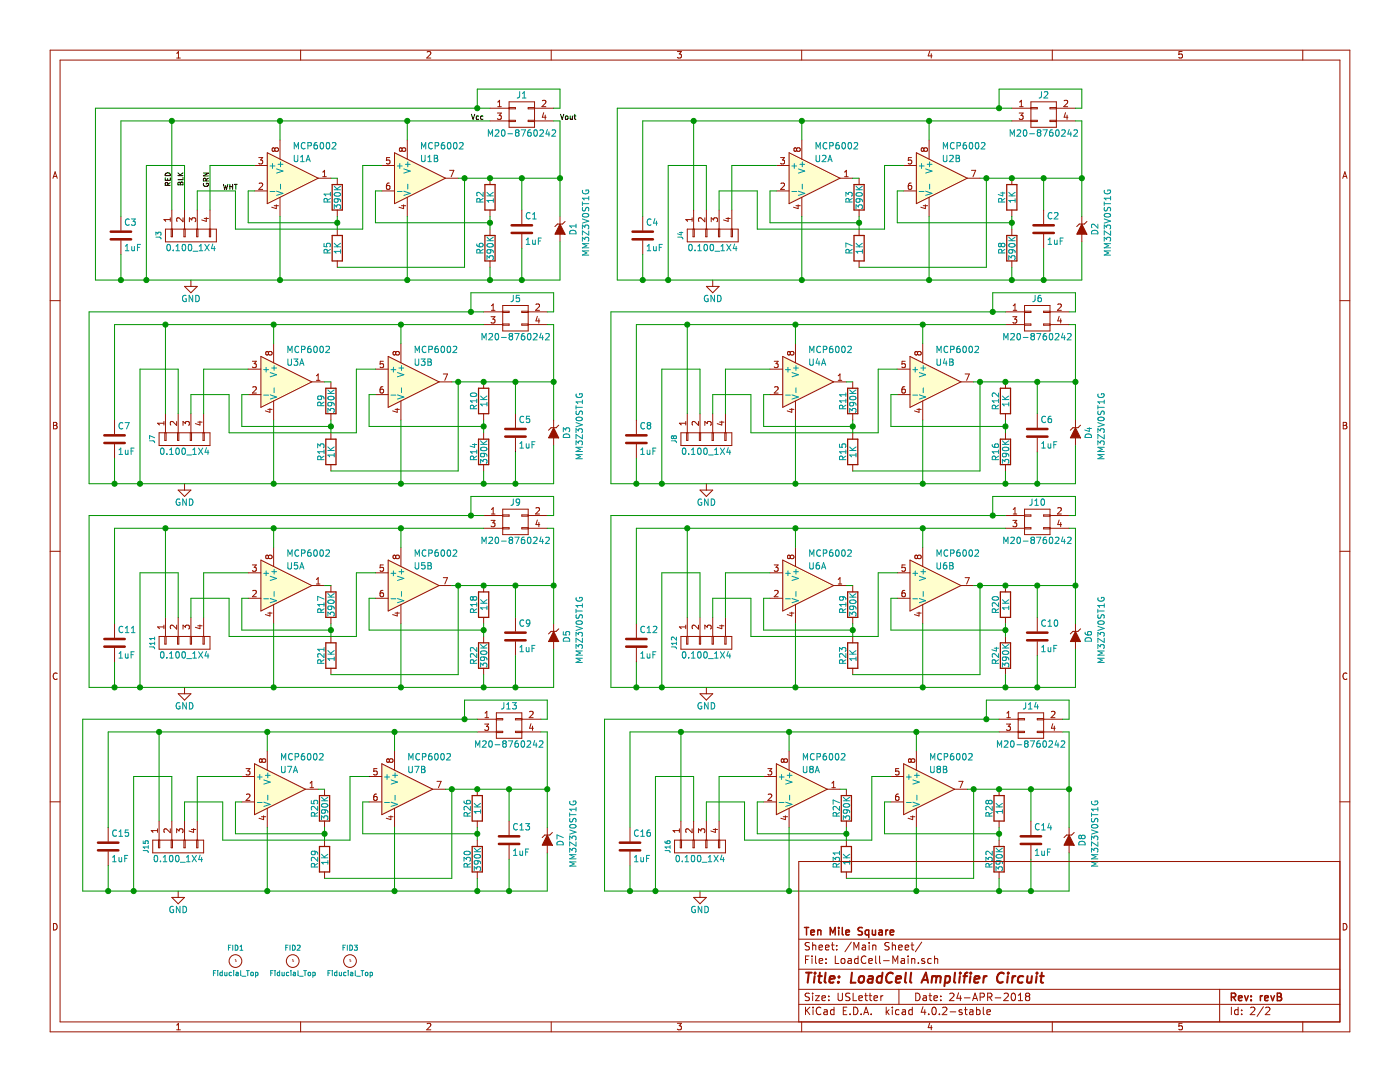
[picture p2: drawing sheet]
<svg xmlns="http://www.w3.org/2000/svg" width="279mm" height="216mm" viewBox="0 0 279 216" stroke-linecap="round" stroke-linejoin="round" font-family="sans-serif">
<g fill="none" stroke="#981200" stroke-width=".51">
<path d="M22.1 47.8h4.1M22.1 46.2h4.1M102.1 46.5h4.1M102.1 45h4.1M126.2 47.8h4.1M126.2 46.2h4.1M206.2 46.5h4.1M206.2 45h4.1M20.8 88.4h4.1M20.8 86.9h4.1M100.8 87.1h4.1M100.8 85.6h4.1"/>
<path d="M125 88.4h4M125 86.9h4M205 87.1h4M205 85.6h4M20.8 129h4.1M20.8 127.5h4.1M100.8 127.8h4.1M100.8 126.2h4.1M125 129h4M125 127.5h4M205 127.8h4M205 126.2h4"/>
<path d="M19.6 169.7h4M19.6 168.1h4M99.6 168.4h4M99.6 166.9h4M123.7 169.7h4.1M123.7 168.1h4.1M203.7 168.4h4.1M203.7 166.9h4.1"/>
</g>
<g fill="none" stroke="#981200" stroke-width=".2">
<path d="M10 10h259.4v195.9h-259.4zM12 12h255.4v191.9h-255.4zM35.3 11.6h.7M35.3 10.6l.3-.3v1.3M60 10v2M85.2 10.4l.5-.1 .3 .3-.8 1h.8M110 10v2M135.2 10.3h.8l-.4 .5h.3l.1 .2-.1 .5-.2 .1-.5-.1M160 10v2M185.5 10.2l-.3 1h.8M185.9 10.7v.9M210 10v2"/>
<path d="M235.9 10.3h-.6v.6l.1-.1h.5l.1 .5-.3 .3-.4-.1M260 10v2M10.6 35.6l.4-1.3 .4 1.3M10.7 35.2h.6M50.8 38.1h2.5M50.8 33h2.5M51.6 31.4h.8l-.4 .5 .4 .1v.6l-.2 .1-.6-.1M51.7 36.6l.5-.1 .2 .4-.8 .9h.8M53.3 30.5l10.2 5.1-10.2 5zM54.8 29.7l-.2-.2-.3 .2 .1 .4 .2 .1 .2-.2M54.8 29.7l.3-.2h.3l.2 .2v.3l-.3 .2-.3-.1-.2-.1M54.8 29.7v.3"/>
<path d="M55.9 27.9v3.8M55.9 39.4v3.8M63.5 35.6h2.5M64.4 35.3h.7M64.4 34.3l.4-.3v1.3M67.3 35.6v1.2M76.2 38.1h2.5M76.2 33h2.5M77.7 36.5l-.4 .1-.1 .2-.1 .7 .2 .3 .5-.1v-.5l-.1-.1-.4-.1-.2 .2M77.8 31.4h-.6l-.1 .6 .2-.1 .5 .1v.6l-.2 .1-.5-.1M78.7 30.5l10.2 5.1-10.2 5zM80.2 29.7l-.2-.2-.3 .2 .1 .4 .2 .1 .2-.2"/>
<path d="M80.2 29.7l.3-.2h.3l.2 .2v.3l-.3 .2-.3-.1-.2-.1M80.2 29.7v.3M81.3 27.9v3.8M81.3 39.4v3.8M88.9 35.6h2.5M89.7 34h.9l-.6 1.3M97.8 21.6h3.8M97.8 24.1h3.8M97.8 35.6v1.2M99.3 22.6h.8l-.5 .4 .4 .1v.6l-.2 .1-.5-.1M99.3 21.3h.8M99.3 20.4l.4-.4v1.3"/>
<path d="M101.6 24h1.3v.3h-1.3M101.6 21.5h1.3v.2h-1.3M101.6 20.3h5.1v5.1h-5.1zM106.7 24h-1.3v.3h1.3M106.7 21.5h-1.3v.2h1.3M106.7 21.6h3.8M106.7 24.1h3.8M108.2 20.1l.5-.1 .2 .4-.7 .9h.7M108.5 22.5l-.3 .9h.8M108.8 23v.8M154.9 38.1h2.6M154.9 33h2.6"/>
<path d="M155.8 31.4h.8l-.5 .5 .4 .1v.6l-.2 .1-.5-.1M155.9 36.6l.4-.1 .3 .4-.8 .9h.8M157.5 30.5l10.1 5.1-10.1 5zM159 29.7l-.3-.2-.3 .2 .1 .4 .2 .1 .3-.2M159 29.7l.2-.2h.4l.1 .2v.3l-.2 .2-.4-.1-.1-.1M159 29.7v.3M160 27.9v3.8M160 39.4v3.8M167.6 35.6h2.6M168.6 35.3h.7M168.6 34.3l.3-.3v1.3M171.4 35.6v1.2"/>
<path d="M180.3 38.1h2.6M180.3 33h2.6M181.8 36.5l-.3 .1-.2 .2v.7l.2 .3 .4-.1 .1-.5-.2-.1-.3-.1-.2 .2M181.9 31.4h-.6v.6l.1-.1 .5 .1v.6l-.2 .1-.4-.1M182.9 30.5l10.1 5.1-10.1 5zM184.4 29.7l-.3-.2-.3 .2 .1 .4 .2 .1 .3-.2M184.4 29.7l.2-.2h.4l.1 .2v.3l-.2 .2-.4-.1-.1-.1M184.4 29.7v.3M185.4 27.9v3.8M185.4 39.4v3.8M193 35.6h2.6M193.9 34h.8l-.5 1.3"/>
<path d="M201.9 21.6h3.8M201.9 24.1h3.8M201.9 35.6v1.2M203.4 22.6h.8l-.4 .4 .3 .1v.6l-.1 .1-.6-.1M203.5 21.3h.7M203.5 20.4l.3-.4v1.3M205.7 20.3h5.1v5.1h-5.1zM205.7 24h1.3v.3h-1.3M205.7 21.5h1.3v.2h-1.3M210.8 24h-1.3v.3h1.3M210.8 21.5h-1.3v.2h1.3M210.8 21.6h3.8"/>
<path d="M210.8 24.1h3.8M212.4 20.1l.5-.1 .2 .4-.8 .9h.8M212.6 22.5l-.2 .9h.7M213 23v.8M268 35.6l.4-1.3 .4 1.3M268.1 35.2h.6M10 60h2M24.1 43.2v2.8M24.1 48v2.8M33 45.7h10.2v2.6h-10.2zM34 43.8h-1.3l.4 .4M34 43.5v.7"/>
<path d="M34.2 45.7v1.5h.2v-1.5M34.3 41.9v3.8M36.5 43.5v.7l-.9-.7-.3 .2 .1 .5M36.7 45.7v1.5h.3v-1.5M36.8 57.1h2.6l-1.3 1.3zM36.8 41.9v3.8M37.8 44.2v-.7l.5 .4 .1-.4h.5l.2 .2-.2 .5M38.1 55.9v1.2M39.2 45.7v1.5h.3v-1.5M39.4 41.9v3.8M40.7 43.6h.9M41.2 43.4v.8l-.9-.3"/>
<path d="M41.8 45.7v1.5h.2v-1.5M41.9 41.9v3.8M54.7 41h.9M55.1 40.9v.7l-.9-.2M67.3 41.9v1.3M67.3 45.7v1.3M67.3 52.1v1.2M80.1 41h.9M80.5 40.9v.7l-.9-.2M97.8 41.9v1.3M97.8 45.7v1.3M97.8 52.1v1.2"/>
<path d="M104.1 41.9v2.8M104.1 46.7v2.8M111.8 43.2v1.5M111.8 46.7v1.6M112.8 44.2l-.5 .5h-1l-.6 .5M128.3 43.2v2.8M128.3 48v2.8M137.2 45.7h10.1v2.6h-10.1zM138.1 43.5v.7M138.1 43.8h-1.2l.3 .4M138.3 45.7v1.5h.3v-1.5M138.4 41.9v3.8"/>
<path d="M140.7 43.5v.7l-.9-.7-.4 .2 .1 .5M140.8 45.7v1.5h.3v-1.5M141 57.1h2.5l-1.3 1.3zM141 41.9v3.8M141.9 44.2v-.7l.5 .4 .1-.4h.6l.1 .2-.1 .5M142.2 55.9v1.2M143.4 45.7v1.5h.2v-1.5M143.5 41.9v3.8M144.9 43.6h.8M145.3 43.4v.8l-.9-.3M145.9 45.7v1.5h.3v-1.5M146 41.9v3.8"/>
<path d="M158.9 41h.8M159.3 40.9v.7l-.9-.2M171.4 41.9v1.3M171.4 45.7v1.3M171.4 52.1v1.2M184.3 41h.8M184.7 40.9v.7l-.9-.2M201.9 41.9v1.3M201.9 45.7v1.3M201.9 52.1v1.2M208.3 41.9v2.8M208.3 46.7v2.8"/>
<path d="M215.9 43.2v1.5M215.9 46.7v1.6M216.9 44.2l-.5 .5h-1l-.5 .5M267.4 60h2M49.5 78.7h2.6M49.5 73.7h2.6M50.4 72.1h.8l-.5 .5 .4 .1v.5l-.2 .2-.5-.2M50.4 77.3l.5-.1 .3 .3-.8 .9h.8M52.1 71.1l10.1 5.1-10.1 5.1zM53.6 70.4l.2-.3 .4 .1 .1 .2v.2l-.2 .2h-.4l-.1-.2M53.6 70.4l-.3-.3-.3 .3 .1 .4h.2l.3-.2M53.6 70.4v.2"/>
<path d="M54.6 68.6v3.8M62.2 76.2h2.6M63.1 75.9h.8M63.1 75l.4-.4v1.3M66 76.2v1.3M74.9 78.7h2.6M74.9 73.7h2.6M76.4 77.2h-.3l-.2 .3-.1 .7 .3 .2 .4-.1 .1-.4-.2-.2-.3-.1-.3 .3M76.5 72.1h-.6l-.1 .6 .2-.1 .5 .1v.5l-.2 .2-.5-.2M77.5 71.1l10.1 5.1-10.1 5.1zM79 70.4l.2-.3 .4 .1 .1 .2v.2l-.2 .2h-.4l-.1-.2M79 70.4l-.3-.3-.3 .3 .1 .4h.2l.3-.2"/>
<path d="M79 70.4v.2M80 68.6v3.8M87.6 76.2h2.6M88.5 74.6h.8l-.5 1.3M96.5 62.2h3.8M96.5 64.8h3.8M96.5 76.2v1.3M98 63.2h.8l-.5 .5 .4 .1v.5l-.1 .2-.6-.2M98.1 61.9h.7M98.1 61l.3-.3v1.2M100.3 62.1h1.3v.3h-1.3M100.3 64.6h1.3v.3h-1.3"/>
<path d="M100.3 61h5.1v5h-5.1zM105.4 62.1h-1.3v.3h1.3M105.4 64.6h-1.3v.3h1.3M105.4 62.2h3.8M105.4 64.8h3.8M107 60.8l.4-.1 .3 .3-.8 .9h.8M107.2 63.1l-.2 .9h.7M107.5 63.6v.9M153.7 78.7h2.5M153.7 73.7h2.5M154.5 72.1h.8l-.4 .5 .3 .1v.5l-.1 .2-.6-.2M154.6 77.3l.5-.1 .2 .3-.8 .9h.8"/>
<path d="M156.2 71.1l10.2 5.1-10.2 5.1zM157.7 70.4l.3-.3 .3 .1 .1 .2v.2l-.2 .2h-.4l-.1-.2M157.7 70.4l-.2-.3-.3 .3 .1 .4h.2l.2-.2M157.7 70.4v.2M158.7 68.6v3.8M166.4 76.2h2.5M167.3 75.9h.7M167.3 75l.3-.4v1.3M170.2 76.2v1.3M179.1 78.7h2.5M179.1 73.7h2.5M180.6 77.2h-.4l-.2 .3v.7l.2 .2 .4-.1 .1-.4-.1-.2-.4-.1-.2 .3"/>
<path d="M180.6 72.1h-.6v.6l.2-.1 .4 .1v.5l-.1 .2-.5-.2M181.6 71.1l10.2 5.1-10.2 5.1zM183.1 70.4l.3-.3 .3 .1 .1 .2v.2l-.2 .2h-.4l-.1-.2M183.1 70.4l-.2-.3-.3 .3 .1 .4h.2l.2-.2M183.1 70.4v.2M184.1 68.6v3.8M191.8 76.2h2.5M192.6 74.6h.8l-.5 1.3M200.7 62.2h3.8M200.7 64.8h3.8M200.7 76.2v1.3M202.1 63.2h.8l-.4 .5 .4 .1v.5l-.2 .2-.6-.2"/>
<path d="M202.2 61.9h.7M202.2 61l.4-.3v1.2M204.5 62.1h1.2v.3h-1.2M204.5 64.6h1.2v.3h-1.2M204.5 61h5v5h-5zM209.5 62.1h-1.2v.3h1.2M209.5 64.6h-1.2v.3h1.2M209.5 62.2h3.9M209.5 64.8h3.9M211.1 60.8l.5-.1 .2 .3-.8 .9h.8M211.4 63.1l-.3 .9h.8M211.7 63.6v.9"/>
<path d="M10.7 84.3h.4l.3 .2-.3 .4 .3 .2-.2 .5h-.5zM10.7 84.9h.4M22.9 83.8v2.8M22.9 88.6v2.8M31.7 86.4h10.2v2.5h-10.2zM32.7 84.5h-1.3l.4 .3M32.7 84.1v.7M32.9 86.4v1.5h.2v-1.5M33 82.5v3.9M35.3 84.1v.8l-1-.8-.3 .2 .1 .5M35.4 86.4v1.5h.3v-1.5M35.6 97.8h2.5l-1.3 1.3z"/>
<path d="M35.6 82.5v3.9M36.5 84.9v-.8l.5 .4 .1-.3h.6l.1 .1-.1 .6M36.8 96.5v1.3M38 86.4v1.5h.2v-1.5M38.1 82.5v3.9M39.5 84.2h.8M39.9 84v.8l-.9-.3M40.5 86.4v1.5h.3v-1.5M40.6 82.5v3.9M53.4 81.7h.9M53.9 81.5v.8l-.9-.3M54.6 80v3.8"/>
<path d="M66 82.5v1.3M66 86.4v1.2M66 92.7v1.3M78.8 81.7h.9M79.3 81.5v.8l-.9-.3M80 80v3.8M96.5 82.5v1.3M96.5 86.4v1.2M96.5 92.7v1.3M102.9 82.5v2.8M102.9 87.4v2.8M110.5 83.8v1.5"/>
<path d="M110.5 87.4v1.5M111.5 84.8l-.5 .5h-1l-.5 .6M127 83.8v2.8M127 88.6v2.8M135.9 86.4h10.1v2.5h-10.1zM136.9 84.1v.7M136.9 84.5h-1.3l.3 .3M137 86.4v1.5h.3v-1.5M137.2 82.5v3.9M139.4 84.1v.8l-.9-.8-.4 .2 .1 .5M139.6 86.4v1.5h.2v-1.5M139.7 97.8h2.5l-1.2 1.3z"/>
<path d="M139.7 82.5v3.9M140.7 84.9v-.8l.4 .4 .1-.3h.6l.1 .1-.1 .6M141 96.5v1.3M142.1 86.4v1.5h.3v-1.5M142.2 82.5v3.9M143.6 84.2h.9M144 84v.8l-.9-.3M144.7 86.4v1.5h.2v-1.5M144.8 82.5v3.9M157.6 81.7h.8M158 81.5v.8l-.9-.3M158.7 80v3.8"/>
<path d="M170.2 82.5v1.3M170.2 86.4v1.2M170.2 92.7v1.3M183 81.7h.8M183.4 81.5v.8l-.9-.3M184.1 80v3.8M200.7 82.5v1.3M200.7 86.4v1.2M200.7 92.7v1.3M207 82.5v2.8M207 87.4v2.8M214.6 83.8v1.5"/>
<path d="M214.6 87.4v1.5M215.6 84.8l-.5 .5h-1l-.5 .6M268.1 84.3h.4l.3 .2-.3 .4 .3 .2-.2 .5h-.5zM268.1 84.9h.4M10 110h2M49.5 119.4h2.6M49.5 114.3h2.6M50.4 112.7h.8l-.5 .5 .4 .1v.6l-.2 .1-.5-.1M50.4 117.9l.5-.1 .3 .4-.8 .9h.8M52.1 111.8l10.1 5-10.1 5.1zM53.6 111l.2-.2h.4l.1 .2v.3l-.2 .2-.4-.1-.1-.1M53.6 111l-.3-.2-.3 .2 .1 .4 .2 .1 .3-.2"/>
<path d="M53.6 111v.3M54.6 109.2v3.8M62.2 116.8h2.6M63.1 115.6l.4-.3v1.2M63.1 116.5h.8M66 116.8v1.3M74.9 119.4h2.6M74.9 114.3h2.6M76.4 117.8l-.3 .1-.2 .2-.1 .7 .3 .3 .4-.2 .1-.4-.2-.2h-.3l-.3 .2M76.5 112.7h-.6l-.1 .6 .2-.1 .5 .1v.6l-.2 .1-.5-.1M77.5 111.8l10.1 5-10.1 5.1zM79 111l.2-.2h.4l.1 .2v.3l-.2 .2-.4-.1-.1-.1"/>
<path d="M79 111l-.3-.2-.3 .2 .1 .4 .2 .1 .3-.2M79 111v.3M80 109.2v3.8M87.6 116.8h2.6M88.5 115.3h.8l-.5 1.2M96.5 116.8v1.3M96.5 102.9h3.8M96.5 105.4h3.8M98 103.8h.8l-.5 .5 .4 .1v.6l-.1 .1-.6-.1M98.1 101.7l.3-.4v1.3M98.1 102.6h.7M100.3 102.7h1.3v.3h-1.3"/>
<path d="M100.3 105.3h1.3v.2h-1.3M100.3 101.6h5.1v5.1h-5.1zM105.4 102.7h-1.3v.3h1.3M105.4 105.3h-1.3v.2h1.3M105.4 102.9h3.8M105.4 105.4h3.8M107 101.4l.4-.1 .3 .4-.8 .9h.8M107.2 103.8l-.2 .9h.7M107.5 104.2v.9M153.7 119.4h2.5M153.7 114.3h2.5M154.5 112.7h.8l-.4 .5 .3 .1v.6l-.1 .1-.6-.1"/>
<path d="M154.6 117.9l.5-.1 .2 .4-.8 .9h.8M156.2 111.8l10.2 5-10.2 5.1zM157.7 111l.3-.2h.3l.1 .2v.3l-.2 .2-.4-.1-.1-.1M157.7 111l-.2-.2-.3 .2 .1 .4 .2 .1 .2-.2M157.7 111v.3M158.7 109.2v3.8M166.4 116.8h2.5M167.3 115.6l.3-.3v1.2M167.3 116.5h.7M170.2 116.8v1.3M179.1 119.4h2.5M179.1 114.3h2.5"/>
<path d="M180.6 117.8l-.4 .1-.2 .2v.7l.2 .3 .4-.2 .1-.4-.1-.2h-.4l-.2 .2M180.6 112.7h-.6v.6l.2-.1 .4 .1v.6l-.1 .1-.5-.1M181.6 111.8l10.2 5-10.2 5.1zM183.1 111l.3-.2h.3l.1 .2v.3l-.2 .2-.4-.1-.1-.1M183.1 111l-.2-.2-.3 .2 .1 .4 .2 .1 .2-.2M183.1 111v.3M184.1 109.2v3.8M191.8 116.8h2.5M192.6 115.3h.8l-.5 1.2M200.7 116.8v1.3M200.7 102.9h3.8M200.7 105.4h3.8"/>
<path d="M202.1 103.8h.8l-.4 .5 .4 .1v.6l-.2 .1-.6-.1M202.2 101.7l.4-.4v1.3M202.2 102.6h.7M204.5 102.7h1.2v.3h-1.2M204.5 105.3h1.2v.2h-1.2M204.5 101.6h5v5.1h-5zM209.5 102.7h-1.2v.3h1.2M209.5 105.3h-1.2v.2h1.2M209.5 102.9h3.9M209.5 105.4h3.9M211.1 101.4l.5-.1 .2 .4-.8 .9h.8M211.4 103.8l-.3 .9h.8"/>
<path d="M211.7 104.2v.9M267.4 110h2M11.4 134.4a.62 .62 0 0 0-.8 .4 .62 .62 0 0 0 .6 .8l.2-.1M22.9 124.5v2.8M22.9 129.3v2.8M31.7 127h10.2v2.5h-10.2zM32.7 124.7v.8M32.7 125.1h-1.3l.4 .4M32.9 127v1.5h.2v-1.5M33 123.2v3.8M35.3 124.7v.8l-1-.8-.3 .3 .1 .5M35.4 127v1.5h.3v-1.5"/>
<path d="M35.6 123.2v3.8M35.6 138.4h2.5l-1.3 1.3zM36.5 125.5v-.8l.5 .5 .1-.4h.6l.1 .2-.1 .5M36.8 137.2v1.2M38 127v1.5h.2v-1.5M38.1 123.2v3.8M39.5 124.9h.8M39.9 124.7v.8l-.9-.3M40.5 127v1.5h.3v-1.5M40.6 123.2v3.8M53.4 122.3h.9M53.9 122.1v.8l-.9-.3"/>
<path d="M54.6 120.6v3.9M66 123.2v1.3M66 127v1.3M66 133.3v1.3M78.8 122.3h.9M79.3 122.1v.8l-.9-.3M80 120.6v3.9M96.5 123.2v1.3M96.5 127v1.3M96.5 133.3v1.3M102.9 123.2v2.8M102.9 128v2.8"/>
<path d="M110.5 124.5v1.5M110.5 128v1.5M111.5 125.5l-.5 .5h-1l-.5 .5M127 124.5v2.8M127 129.3v2.8M135.9 127h10.1v2.5h-10.1zM136.9 124.7v.8M136.9 125.1h-1.3l.3 .4M137 127v1.5h.3v-1.5M137.2 123.2v3.8M139.4 124.7v.8l-.9-.8-.4 .3 .1 .5M139.6 127v1.5h.2v-1.5"/>
<path d="M139.7 123.2v3.8M139.7 138.4h2.5l-1.2 1.3zM140.7 125.5v-.8l.4 .5 .1-.4h.6l.1 .2-.1 .5M141 137.2v1.2M142.1 127v1.5h.3v-1.5M142.2 123.2v3.8M143.6 124.9h.9M144 124.7v.8l-.9-.3M144.7 127v1.5h.2v-1.5M144.8 123.2v3.8M157.6 122.3h.8M158 122.1v.8l-.9-.3"/>
<path d="M158.7 120.6v3.9M170.2 123.2v1.3M170.2 127v1.3M170.2 133.3v1.3M183 122.3h.8M183.4 122.1v.8l-.9-.3M184.1 120.6v3.9M200.7 123.2v1.3M200.7 127v1.3M200.7 133.3v1.3M207 123.2v2.8M207 128v2.8"/>
<path d="M214.6 124.5v1.5M214.6 128v1.5M215.6 125.5l-.5 .5h-1l-.5 .5M268.8 134.4a.62 .62 0 0 0-.8 .4 .62 .62 0 0 0 .6 .8l.2-.1M10 160h2M48.3 154.9h2.5M49.1 153.4h.8l-.4 .4 .3 .1v.6l-.1 .1-.6-.1M49.2 158.5l.5-.1 .2 .4-.8 .9h.8M50.8 152.4l10.2 5.1-10.2 5.1zM52.3 151.6l.3-.2 .3 .1 .1 .1v.3l-.2 .2h-.4l-.1-.2M52.3 151.6l-.2-.2-.3 .2 .1 .5h.2l.2-.2M52.3 151.6v.3"/>
<path d="M53.3 149.9v3.8M61 157.5h2.5M61.9 157.2h.7M61.9 156.3l.3-.4v1.3M64.8 157.5v1.2M73.7 154.9h2.5M75.2 158.4l-.4 .1-.2 .2v.8l.2 .2 .4-.1 .1-.4-.1-.2-.4-.1-.2 .3M75.2 153.4h-.6v.5l.2-.1 .4 .1v.6l-.1 .1-.5-.1M76.2 152.4l10.2 5.1-10.2 5.1zM77.7 151.6l.3-.2 .3 .1 .1 .1v.3l-.2 .2h-.4l-.1-.2M77.7 151.6l-.2-.2-.3 .2 .1 .5h.2l.2-.2M77.7 151.6v.3"/>
<path d="M78.7 149.9v3.8M86.4 157.5h2.5M87.2 155.9h.8l-.5 1.3M95.2 143.5h3.9M95.2 146h3.9M95.2 157.5v1.2M96.7 144.5h.8l-.4 .5 .4 .1v.5l-.2 .1-.6-.1M96.8 143.2h.7M96.8 142.3l.4-.4v1.3M99.1 142.2h5v5.1h-5zM99.1 143.4h1.2v.2h-1.2M99.1 145.9h1.2v.3h-1.2"/>
<path d="M104.1 143.4h-1.2v.2h1.2M104.1 145.9h-1.2v.3h1.2M104.1 143.5h3.8M104.1 146h3.8M105.7 142l.5-.1 .2 .4-.8 .9h.8M106 144.4l-.3 .9h.8M106.3 144.9v.8M152.4 154.9h2.5M153.2 153.4h.8l-.4 .4 .4 .1v.6l-.2 .1-.6-.1M153.3 158.5l.5-.1 .2 .4-.8 .9h.8M154.9 152.4l10.2 5.1-10.2 5.1zM156.4 151.6l.3-.2 .3 .1 .2 .1v.3l-.3 .2h-.3l-.2-.2"/>
<path d="M156.4 151.6l-.2-.2-.3 .2 .1 .5h.2l.2-.2M156.4 151.6v.3M157.5 149.9v3.8M165.1 157.5h2.5M166 157.2h.7M166 156.3l.4-.4v1.3M168.9 157.5v1.2M177.8 154.9h2.5M179.3 158.4l-.4 .1-.1 .2-.1 .8 .2 .2 .5-.1v-.4l-.1-.2-.4-.1-.2 .3M179.4 153.4h-.6l-.1 .5 .2-.1 .5 .1v.6l-.2 .1-.5-.1M180.3 152.4l10.2 5.1-10.2 5.1zM181.8 151.6l.3-.2 .3 .1 .2 .1v.3l-.3 .2h-.3l-.2-.2"/>
<path d="M181.8 151.6l-.2-.2-.3 .2 .1 .5h.2l.2-.2M181.8 151.6v.3M182.9 149.9v3.8M190.5 157.5h2.5M191.3 155.9h.9l-.6 1.3M199.4 143.5h3.8M199.4 146h3.8M199.4 157.5v1.2M200.9 144.5h.8l-.5 .5 .4 .1v.5l-.2 .1-.5-.1M200.9 143.2h.8M200.9 142.3l.4-.4v1.3M203.2 142.2h5.1v5.1h-5.1z"/>
<path d="M203.2 143.4h1.3v.2h-1.3M203.2 145.9h1.3v.3h-1.3M208.3 143.4h-1.3v.2h1.3M208.3 145.9h-1.3v.3h1.3M208.3 143.5h3.8M208.3 146h3.8M209.8 142l.5-.1 .2 .4-.7 .9h.7M210.1 144.4l-.3 .9h.8M210.4 144.9v.8M267.4 160h2M21.6 165.1v2.8M21.6 169.9v2.8"/>
<path d="M30.5 167.6h10.1v2.6h-10.1zM31.4 165.7h-1.2l.3 .4M31.4 165.4v.7M31.6 167.6v1.6h.3v-1.6M31.7 163.8v3.8M34 165.4v.8l-.9-.8-.4 .2 .1 .5M34.2 167.6v1.6h.2v-1.6M34.3 163.8v3.8M34.3 179.1h2.5l-1.2 1.2zM35.3 166.2v-.8l.4 .4 .1-.4h.6l.1 .2-.1 .6M35.6 177.8v1.3M36.7 167.6v1.6h.3v-1.6"/>
<path d="M36.8 163.8v3.8M38.2 165.5h.9M38.6 165.3v.8l-.9-.3M39.2 167.6v1.6h.3v-1.6M39.4 163.8v3.8M48.3 160h2.5M52.2 163h.8M52.6 162.8v.8l-.9-.3M53.3 161.3v3.8M64.8 163.8v1.3M64.8 167.6v1.3M64.8 174v1.3"/>
<path d="M73.7 160h2.5M77.6 163h.8M78 162.8v.8l-.9-.3M78.7 161.3v3.8M95.2 163.8v1.3M95.2 167.6v1.3M95.2 174v1.3M101.6 163.8v2.8M101.6 168.7v2.7M109.2 165.1v1.5M109.2 168.7v1.5M110.2 166.1l-.5 .5h-1l-.5 .5"/>
<path d="M125.7 165.1v2.8M125.7 169.9v2.8M134.6 167.6h10.2v2.6h-10.2zM135.6 165.4v.7M135.6 165.7h-1.3l.4 .4M135.8 167.6v1.6h.2v-1.6M135.9 163.8v3.8M138.1 165.4v.8l-.9-.8-.3 .2 .1 .5M138.3 167.6v1.6h.3v-1.6M138.4 163.8v3.8M138.4 179.1h2.6l-1.3 1.2zM139.4 166.2v-.8l.5 .4 .1-.4h.5l.2 .2-.2 .6"/>
<path d="M139.7 177.8v1.3M140.8 167.6v1.6h.3v-1.6M141 163.8v3.8M142.3 165.5h.9M142.8 165.3v.8l-.9-.3M143.4 167.6v1.6h.2v-1.6M143.5 163.8v3.8M152.4 160h2.5M156.3 163h.9M156.7 162.8v.8l-.9-.3M157.5 161.3v3.8M168.9 163.8v1.3"/>
<path d="M168.9 167.6v1.3M168.9 174v1.3M177.8 160h2.5M181.7 163h.9M182.1 162.8v.8l-.9-.3M182.9 161.3v3.8M199.4 163.8v1.3M199.4 167.6v1.3M199.4 174v1.3M205.7 163.8v2.8M205.7 168.7v2.7M213.4 165.1v1.5"/>
<path d="M213.4 168.7v1.5M214.4 166.1l-.5 .5h-1l-.6 .5M267.4 171.9h-108v32M10.7 184.3a.65 .65 0 0 1 .7 .6 .65 .65 0 0 1-.7 .7zM46.9 191.5h.1M47 191.8h.1M58.4 191.5h.1M58.4 191.8h.1M69.8 191.5h.1M69.8 191.8h.1M159.4 197.4h108M159.4 193.4h108"/>
<path d="M159.4 187.4h108M160.8 191.5h.5M161.5 190.8h-.7v1.5M161.5 188.1h-.5l-.3 .2 .1 .3 .7 .4v.4l-.2 .2-.6-.1M161.5 198.2h-.5l-.3 .3 .1 .3 .7 .3v.4l-.2 .2-.6-.1M162.1 190.8v.1M162.1 191.3v1M162.2 188.1v1.5M162.2 198.2v.1M162.2 198.7v1M162.2 188.7l.2-.1h.4v1M162.7 198.7h.8l-.8 1h.8"/>
<path d="M162.8 190.8v1.2l.2 .3M163.4 189.1l.8-.2-.1-.3h-.4l-.3 .2 .1 .7h.6M163.5 191.8l.7-.2-.1-.3h-.4l-.2 .2 .1 .7h.5M164 199.2l.7-.2v-.2l-.4-.1-.3 .2 .1 .7h.6M164.7 189.1l.8-.2-.1-.3h-.4l-.3 .2 .1 .7h.6M164.8 192.1v.2M164.8 191.3v.2M165.4 199.5v.2M165.4 198.8v.1M165.9 188.6h.6M166.1 188.1v1.3l.4 .2M166.7 190.8v1.5h.7"/>
<path d="M167 188.6v.2M167 189.4v.2M167.3 198.2v1.2l.2 .3h.3l.3-.3v-1.2M167.9 191.4l.2-.1 .5 .1v.6l-.1 .2-.4 .1-.2-.2zM169.3 191.3h.5l.1 1M169.6 198.2h-.6l-.2 .3v.3l.7 .3v.4l-.2 .2-.5-.1M169.9 191.6l-.5 .1-.2 .2 .2 .4 .5-.1M169.9 188l-1.3 1.9M170.3 198.2v1.5h.7M170.4 189.6v-1.5l.5 1 .5-1v1.5M171.2 190.8v1.5M171.2 191.3h-.4l-.3 .2 .1 .6 .2 .2 .4-.1"/>
<path d="M171.4 199.2l.7-.2v-.2l-.5-.1-.2 .2 .1 .7h.6M172.1 188.6h.6v1M172.6 198.7h.5M172.7 188.9l-.4 .1-.3 .2 .3 .4 .4-.1M172.8 198.2v1.3l.3 .2M172.8 190.9a.71 .71 0 0 0-1 .5 .71 .71 0 0 0 .7 .9l.3-.2M173.4 191.8l.7-.2-.1-.3h-.4l-.2 .2 .1 .7h.5M173.4 198.7h.6M173.5 188.1v.1M173.5 188.6v1M173.6 198.2v1.3l.4 .2M174.2 188.7l.2-.1h.4v1"/>
<path d="M174.2 188.6v1M174.4 199.2l.7-.2v-.2l-.4-.1-.3 .2 .1 .7h.6M174.8 190.8v1.2l.2 .3M175.5 190.8v1.2l.2 .3M175.8 198.7v1M176.2 198.7l-.4 .3M176.3 191.7h1.2M177.4 188.1h-.5l-.3 .2 .1 .3 .7 .4v.4l-.2 .2-.6-.1M178.1 188.7l.2-.1h.4v1M178.1 188.1v1.5M178.2 192.3v-1.5l.5 1 .5-1v1.5M179.3 189.1l.8-.2-.1-.3h-.4l-.3 .2 .1 .7h.6"/>
<path d="M179.4 197.4v3M179.9 191.3h.6v1M180.5 191.6l-.5 .1-.2 .2 .2 .4 .5-.1M180.6 189.1l.8-.2-.1-.3h-.4l-.3 .2 .1 .7h.6M181.2 190.8v.1M181.2 191.3v1M181.8 188.6h.6M181.9 191.3v1M181.9 191.4l.2-.1h.4l.1 1M182 188.1v1.3l.4 .2M182.8 198.2a.76 .76 0 0 1 .8 .7 .76 .76 0 0 1-.8 .8zM183.3 192.1v.2"/>
<path d="M183.9 188l-1.2 1.9M184.3 198.8h.5l.1 .9M184.5 191.3a.37 .37 0 0 0-.6 .2l.1 .2 .5 .1 .1 .2-.2 .3-.5-.1M184.9 199l-.5 .1-.2 .2 .2 .4 .5-.1M185.4 198.7h.6M185.6 198.2v1.3l.4 .2M185.9 191.3h-.5l-.3 .2 .1 .6 .2 .2 .5-.1M186.4 199.2l.7-.2-.1-.2-.4-.1-.2 .2 .1 .7h.5M186.5 191.4l.2-.1h.4v1M186.5 190.8v1.5M187.8 199.5v.2M187.8 198.8v.1"/>
<path d="M189.5 198.3l.6-.1 .3 .4-.9 1.1h.9M191.3 198.1l-.3 1.1h.9M191.7 198.7v1M192.5 199.1h1.1M194.1 199.7l.5-1.5 .5 1.5M194.2 199.2h.7M195.6 199l.7-.1 .2-.2-.1-.4-.2-.1h-.6v1.5M197.1 199l.7-.1 .2-.2-.1-.4-.2-.1h-.6v1.5M197.5 199l.5 .7M198.6 199.1h1.1M200.4 198.3l.6-.1 .2 .4-.9 1.1h.9M202 198.3l.2-.1a.8 .8 0 0 1 .5 .7 .8 .8 0 0 1-.5 .8l-.2-.2-.2-.4z"/>
<path d="M203.2 199.7h.9M203.2 198.6l.5-.4v1.5M204.9 198.8l-.3 .3 .1 .4 .2 .2h.3l.3-.3v-.3l-.3-.3M204.9 198.8l-.3-.3 .3-.3h.3l.3 .3-.3 .3M204.9 198.8h.3M243.4 197.4v6.5M268.1 184.3a.65 .65 0 0 1 .7 .6 .65 .65 0 0 1-.7 .7zM35.3 204.5l.3-.3v1.3M35.3 205.5h.7M60 203.9v2M85.2 204.3l.5-.1 .3 .3-.8 1h.8M110 203.9v2"/>
<path d="M135.2 204.2h.8l-.4 .5h.3l.1 .2-.1 .5-.2 .1-.5-.1M159.4 200.4h108M160 203.9v2M160.8 201v1.5M161 201.6l.6 .9M161.6 201l-.8 .8M162.3 201v.1M162.3 201.5v1M163.8 201.1a.71 .71 0 0 0-1 .5 .71 .71 0 0 0 .8 .9l.2-.2M164.5 201.5h.5l.1 1M165.1 201.8l-.5 .1-.2 .2 .2 .4 .5-.1M166.4 201.5h-.4l-.3 .3 .1 .5 .2 .2 .4-.1"/>
<path d="M166.4 201v1.5M168.3 201.7h.5M169 201h-.7v1.5h.7M169.6 202.3v.2M170.4 201a.76 .76 0 0 1 .8 .7 .76 .76 0 0 1-.8 .8zM171.9 202.3v.2M172.4 202.5l.4-1.5 .6 1.5M172.5 202h.7M173.9 202.3v.2M176.9 201v1.5M177 201.9l.4 .6M177.4 201.5l-.5 .5"/>
<path d="M178.1 201v.1M178.1 201.5v1M179.4 201.5h-.4l-.3 .3 .1 .5 .2 .2 .4-.1M180.1 201.5h.6v1M180.7 201.8l-.5 .1-.2 .2 .2 .4 .5-.1M182.1 201.5h-.5l-.2 .3v.5l.2 .2 .5-.1M182.1 201v1.5M184.2 200.9l-.4 1.1h1M184.6 201.5v1M185.3 202.3v.2M185.5 204.1l-.3 1h.8M185.9 204.6v.9"/>
<path d="M186.1 201.1l.2-.1a.8 .8 0 0 1 .6 .7 .8 .8 0 0 1-.6 .8l-.2-.2-.1-.4zM187.5 202.3v.2M188.1 201.1l.6-.1 .3 .4-1 1.1h1M189.6 201.9h1.2M192 201.5a.37 .37 0 0 0-.6 .2l.1 .2 .5 .1v.2l-.2 .3-.4-.1M192.5 201.5h.5M192.7 201v1.3l.3 .2M193.5 201.5h.6l.1 1M194.2 201.8l-.5 .1-.2 .2 .2 .4 .5-.1M194.9 201.5h.4l.3 .3-.1 .6h-.6M194.9 201v1.5M196.2 201v1.3l.2 .2"/>
<path d="M197 202l.7-.2-.1-.3h-.4l-.2 .2v.7h.6M210 203.9v2M235.9 204.2h-.6v.6l.1-.1h.5l.1 .5-.3 .3-.4-.1M245.7 201v1.5M247.1 201.5h-.4l-.3 .3 .1 .5 .2 .2 .4-.1M247.1 201v1.5M247.8 202.3v.2M247.8 201.5v.2M249.6 201.1l.6-.1 .2 .4-.9 1.1h.9M252.1 200.9l-1.2 1.9M252.6 201.1l.6-.1 .2 .4-.9 1.1h.9M260 203.9v2"/>
<circle cx="47" cy="191.8" r="1.27"/>
<circle cx="58.4" cy="191.8" r="1.27"/>
<circle cx="69.8" cy="191.8" r="1.27"/>
</g>
<g fill="none" stroke="#009596" stroke-width=".2">
<path d="M103.7 18.3v1.1l-.5 .2M104.3 19.6h.7M104.3 18.6l.3-.3v1.3M207.8 18.3v1.1l-.4 .2M208.4 18.4l.5-.1 .2 .3-.8 1h.8M53.9 38.2h1M53.9 33.1h1M54.4 32.6v1M55.2 38.2l1.3 .4-1.3 .4M55.2 33.7l1.3 .4-1.3 .4M55.5 32.8h1M56 32.3v1"/>
<path d="M56 36.8v.9M58.7 31v1l.3 .3h.2l.2-.3v-1M58.7 29.7v-1.3l.5 .9 .4-.9v1.3M60 32.3h.7M60 31.3l.4-.3v1.3M60.9 28.5a.61 .61 0 0 0-.8 .5 .61 .61 0 0 0 .6 .7l.2-.1M61.1 32.3l.4-1.3 .4 1.3M61.2 31.9h.6M61.4 29.1l.7-.1v-.5l-.7-.1v1.3M63.2 28.4l-.3 .1-.2 .3v.7l.2 .2 .4-.1 .1-.4-.2-.2-.3-.1-.2 .3M64 28.5l.2-.1a.67 .67 0 0 1 .4 .7 .67 .67 0 0 1-.4 .6l-.3-.5zM65.2 28.5l.2-.1a.67 .67 0 0 1 .4 .7 .67 .67 0 0 1-.4 .6l-.3-.5z"/>
<path d="M65.9 39.6l-.6 .4M65.9 38.4v.7M65.9 38.7h-1.2l.3 .4M66.3 28.5l.5-.1 .2 .4-.8 .9h.8M66.7 37.9h1.3M66.7 37.2l.7 .7M66.8 38.6a.76 .76 0 0 1 1.2 .3 .74 .74 0 0 1-1.3-.2zM67.2 39.6l.3 .3v.2l-.3 .3-.4-.1-.1-.4 .2-.3a.84 .84 0 0 1 1.1 .4v.3M68 37.2l-.8 .5M79.3 38.2h1M79.3 33.1h1M79.8 32.6v1"/>
<path d="M80.6 38.2l1.3 .4-1.3 .4M80.6 33.7l1.3 .4-1.3 .4M80.9 32.8h1M81.4 32.3v1M81.4 36.8v.9M84.1 31v1l.3 .3h.2l.2-.3v-1M84.1 29.7v-1.3l.5 .9 .4-.9v1.3M85.4 32.3h.7M85.4 31.3l.4-.3v1.3M86.3 28.5a.61 .61 0 0 0-.8 .5 .61 .61 0 0 0 .6 .7l.2-.1M86.7 31h.4l.2 .2-.2 .4 .2 .1 .1 .3-.3 .3h-.4zM86.7 31.6h.4"/>
<path d="M86.8 29.1l.7-.1v-.5l-.7-.1v1.3M88.6 28.4l-.3 .1-.2 .3v.7l.2 .2 .4-.1 .1-.4-.2-.2-.3-.1-.2 .3M89.4 28.5l.2-.1a.67 .67 0 0 1 .4 .7 .67 .67 0 0 1-.4 .6l-.3-.5zM90.6 28.5l.2-.1a.67 .67 0 0 1 .4 .7 .67 .67 0 0 1-.4 .6l-.3-.5zM91.7 28.5l.5-.1 .2 .4-.8 .9h.8M96.4 38.4v.8l-.9-.8-.4 .2 .1 .5M96.4 39.6l-.6 .4M97.2 39.1h1.3M97.2 38.4l.7 .7M97.5 27.2v-1.3l.4 .9 .4-.9v1.3M98.5 39.6v.8M98.5 38.4l-.8 .5"/>
<path d="M98.9 26l.4-.1 .3 .4-.8 .9h.8M100.2 26l.2-.1a.67 .67 0 0 1 .4 .6 .67 .67 0 0 1-.4 .7l-.3-.5zM101.3 26.7h1M103.1 26.4l-.2-.2 .2-.3 .4 .1 .1 .2-.2 .2M103.1 26.4l-.2 .3v.4l.2 .1h.3l.2-.3-.1-.3-.1-.2M103.1 26.4h.3M104 25.9h.9l-.6 1.3M105.9 25.9l-.4 .1-.1 .2-.1 .7 .2 .3 .5-.1v-.5l-.1-.2h-.4l-.2 .2M106.6 26l.2-.1a.67 .67 0 0 1 .5 .6 .67 .67 0 0 1-.5 .7l-.3-.5zM107.7 26l.5-.1 .3 .4-.8 .9h.8M109.2 25.8l-.2 .9h.7M109.6 26.3v.9"/>
<path d="M110.2 26l.5-.1 .2 .4-.8 .9h.8M116.3 38a.59 .59 0 0 0 .6 .7 .59 .59 0 0 0 .5-.7l-.5-.1v.3M117.5 39.5h-1.3l.4 .4M117.5 39.2v.7M158 38.2h1M158 33.1h1M158.5 32.6v1M159.3 38.2l1.3 .4-1.3 .4M159.3 33.7l1.3 .4-1.3 .4M159.6 32.8h1M160.1 32.3v1M160.1 36.8v.9"/>
<path d="M162.9 29.7v-1.3l.4 .9 .4-.9v1.3M162.9 31v1l.2 .3h.2l.3-.3v-1M164.1 31.1l.5-.1 .2 .3-.7 1h.7M165 28.5a.61 .61 0 0 0-.8 .5 .61 .61 0 0 0 .6 .7l.2-.1M165.2 32.3l.4-1.3 .5 1.3M165.4 31.9h.5M165.6 29.1l.6-.1v-.5l-.6-.1v1.3M167.4 28.4l-.4 .1-.1 .3-.1 .7 .2 .2 .5-.1v-.4l-.1-.2-.4-.1-.2 .3M168.1 28.5l.2-.1a.67 .67 0 0 1 .4 .7 .67 .67 0 0 1-.4 .6l-.3-.5zM168.8 39.2v-.8l.5 .4 .1-.4h.6l.1 .2-.1 .6M169.3 28.5l.2-.1a.67 .67 0 0 1 .5 .7 .67 .67 0 0 1-.5 .6l-.3-.5zM170.1 39.6l-.6 .4"/>
<path d="M170.5 28.5l.4-.1 .3 .4-.8 .9h.8M170.8 37.9h1.3M170.8 37.2l.8 .7M170.9 38.6a.76 .76 0 0 1 1.2 .3 .74 .74 0 0 1-1.3-.2zM171.4 39.6l.2 .3v.2l-.2 .3-.5-.1-.1-.4 .3-.3a.84 .84 0 0 1 1 .4v.3M172.1 37.2l-.7 .5M183.4 38.2h1M183.4 33.1h1M183.9 32.6v1M184.7 38.2l1.3 .4-1.3 .4M184.7 33.7l1.3 .4-1.3 .4M185 32.8h1"/>
<path d="M185.5 32.3v1M185.5 36.8v.9M188.3 31v1l.2 .3h.2l.3-.3v-1M188.3 29.7v-1.3l.4 .9 .4-.9v1.3M189.5 31.1l.5-.1 .2 .3-.7 1h.7M190.4 28.5a.61 .61 0 0 0-.8 .5 .61 .61 0 0 0 .6 .7l.2-.1M190.8 31h.4l.3 .2-.3 .4 .3 .1v.3l-.2 .3h-.5zM190.8 31.6h.4M191 29.1l.6-.1v-.5l-.6-.1v1.3M192.8 28.4l-.4 .1-.1 .3-.1 .7 .2 .2 .5-.1v-.4l-.1-.2-.4-.1-.2 .3M193.5 28.5l.2-.1a.67 .67 0 0 1 .4 .7 .67 .67 0 0 1-.4 .6l-.3-.5zM194.7 28.5l.2-.1a.67 .67 0 0 1 .5 .7 .67 .67 0 0 1-.5 .6l-.3-.5z"/>
<path d="M195.9 28.5l.4-.1 .3 .4-.8 .9h.8M199.7 38.5h.9M200.1 38.3v.8l-.9-.3M200.6 39.6l-.7 .4M201.3 39.1h1.3M201.3 38.4l.7 .7M201.6 27.2v-1.3l.4 .9 .4-.9v1.3M202.6 39.6v.8M202.6 38.4l-.7 .5M203 26l.5-.1 .2 .4-.8 .9h.8M204.3 26l.2-.1a.67 .67 0 0 1 .4 .6 .67 .67 0 0 1-.4 .7l-.3-.5zM205.5 26.7h1"/>
<path d="M207.2 26.4l-.2-.2 .2-.3 .5 .1v.2l-.2 .2M207.2 26.4l-.2 .3 .1 .4 .1 .1h.3l.2-.3v-.3l-.2-.2M207.2 26.4h.3M208.2 25.9h.8l-.5 1.3M210 25.9l-.3 .1-.2 .2-.1 .7 .3 .3 .4-.1 .1-.5-.2-.2h-.3l-.3 .2M210.8 26l.1-.1a.67 .67 0 0 1 .5 .6 .67 .67 0 0 1-.5 .7l-.2-.5zM211.9 26l.5-.1 .2 .4-.8 .9h.8M213.4 25.8l-.3 .9h.8M213.7 26.3v.9M214.3 26l.5-.1 .2 .4-.8 .9h.8M220.4 38a.59 .59 0 0 0 .6 .7 .59 .59 0 0 0 .6-.7l-.5-.1v.3M221.6 39.2v.7"/>
<path d="M221.6 39.5h-1.2l.3 .4M25 50h.7M25 49.1l.4-.3v1.2M25.8 43.8a.61 .61 0 0 0-.8 .4 .61 .61 0 0 0 .6 .8l.2-.2M26.2 43.7h.8l-.4 .5 .3 .1v.5l-.1 .2-.6-.2M26.3 49.2v.8h.3l.2-.1M26.8 49.2v.8M27.4 49.4h.5M28 48.8h-.6v1.2M31.1 47.3h.8l.2 .4M31.1 46.9v-.6l.4 .4 .1-.3h.4l.1 .1-.1 .4M33.4 48.9l.2-.1a.67 .67 0 0 1 .4 .6 .67 .67 0 0 1-.4 .6l-.3-.4z"/>
<path d="M34.6 49.9v.1M35.1 50h.7M35.1 49.1l.4-.3v1.2M36.4 48.9l.2-.1a.67 .67 0 0 1 .5 .6 .67 .67 0 0 1-.5 .6l-.3-.4zM37.1 59a.59 .59 0 0 0-.7 .6 .59 .59 0 0 0 .7 .5l.1-.5h-.2M37.7 48.9l.1-.1a.67 .67 0 0 1 .5 .6 .67 .67 0 0 1-.5 .6l-.2-.4zM38.5 58.9v1.3l-.8-1.3v1.3M38.5 50.1h1M39.1 58.9a.64 .64 0 0 1 .7 .7 .64 .64 0 0 1-.7 .6zM39.8 50h.7M39.8 49.1l.3-.3v1.2M40.9 48.8l.8 1.2"/>
<path d="M41.7 48.8l-.8 1.2M42.5 48.7l-.3 .9h.8M42.8 49.2v.8M64.7 48.6v.6l.6 .1-.1-.2 .1-.5h.5l.1 .2-.1 .5M65.3 40.3v-.6l-.5-.1-.1 .7h1.2M65.3 50.5v-.6l-.5-.1-.1 .7h1.2M65.9 49.8l-.6 .4M66.7 41.7v-.8l.5 .4 .1-.4h.5l.2 .2-.2 .6M66.7 49.3h1.3M66.7 48.5l.7 .8M68 50.2h-1.3l.4 .3M68 49.8v.7"/>
<path d="M68 48.5l-.8 .6M95.1 48.7l.1 .3 .3 .2 .7 .1 .2-.3-.1-.4-.4-.1-.2 .2-.1 .3 .3 .3M95.8 40.3l-.1-.6-.5-.1-.1 .7h1.3M95.8 50.5l-.1-.6-.5-.1-.1 .7h1.3M96.4 49.8l-.6 .4M97.2 51.8v-.8l.5 .5 .1-.4h.5l.2 .2-.2 .5M97.2 48h1.3M97.2 47.3l.7 .7M97.2 48.8a.76 .76 0 0 1 1.3 .2 .74 .74 0 0 1-1.3-.1zM97.7 49.8l.3 .2v.3l-.3 .2-.5-.1v-.4l.2-.2a.84 .84 0 0 1 1.1 .4v.2M98.5 40h-1.3l.3 .4M98.5 47.3l-.8 .6"/>
<path d="M102.4 58.9v1.1l-.4 .2M103.7 58.9h-.7v.6l.2-.1 .5 .1v.6l-.2 .1-.5-.1M105 48.8h.7M105 47.9l.4-.4v1.3M105.8 42.5a.61 .61 0 0 0-.8 .5 .61 .61 0 0 0 .6 .7l.2-.1M106.3 43.7h.7M106.3 47.9v.8l.4 .1 .1-.2M106.3 42.8l.4-.4v1.3M106.8 47.9v.9M107.4 48.1h.5M108.1 47.5h-.7v1.3M113.9 46.1a.67 .67 0 0 1 .7-.1 .67 .67 0 0 1 .4 .7h-1.3z"/>
<path d="M115 44.7v.7M115 45.1h-1.3l.3 .3M116.2 48.1v-.8l.5 .5 .1-.4h.6l.1 .2-.1 .5M116.2 45.7v-.8l.5 .4 .1-.3h.6l.1 .1-.1 .6M116.2 40.6h1.3M116.2 40.3v.7M116.2 43.7l1.3 .4-1.3 .4M116.3 42.8a.76 .76 0 0 1 1.2 .2 .74 .74 0 0 1-1.3-.1zM116.3 41.4v.6h.4l.2-.5 .3-.1 .3 .2-.1 .5M117.5 50.1h-1.3l.9 .4-.9 .4h1.3M117.5 48.6h-1.3l.9 .4-.9 .5h1.3M117.5 46.1v.8l-1.3-.8v.8"/>
<path d="M129.2 50h.7M129.2 49.1l.3-.3v1.2M129.9 43.8a.61 .61 0 0 0-.8 .4 .61 .61 0 0 0 .6 .8l.2-.2M130.4 49.2l.1 .8h.3l.2-.1M130.7 43.6l-.3 .9h.8M131 49.2v.8M131 44.1v.9M131.6 49.4h.4M132.2 48.8h-.6v1.2M135.3 47.3h.7l.3 .4M135.6 46.4h.7M135.9 46.3v.6l-.7-.2"/>
<path d="M137.5 48.9l.2-.1a.67 .67 0 0 1 .5 .6 .67 .67 0 0 1-.5 .6l-.3-.4zM138.7 49.9v.1M139.3 50h.7M139.3 49.1l.3-.3v1.2M140.6 48.9l.2-.1a.67 .67 0 0 1 .4 .6 .67 .67 0 0 1-.4 .6l-.3-.4zM141.3 59a.59 .59 0 0 0-.7 .6 .59 .59 0 0 0 .7 .5v-.5h-.2M141.8 48.9l.2-.1a.67 .67 0 0 1 .4 .6 .67 .67 0 0 1-.4 .6l-.3-.4zM142.6 58.9v1.3l-.7-1.3v1.3M142.7 50.1h.9M143.2 58.9a.64 .64 0 0 1 .7 .7 .64 .64 0 0 1-.7 .6zM143.9 50h.7M143.9 49.1l.3-.3v1.2"/>
<path d="M145 48.8l.9 1.2M145.9 48.8l-.9 1.2M146.6 48.7l-.3 .9h.8M146.9 49.2v.8M169.5 40.3l-.1-.6-.5-.1-.1 .7h1.3M169.5 50.5l-.1-.6-.5-.1-.1 .7h1.3M170.1 49l-1.3-.5v.8M170.1 49.8l-.6 .4M170.8 41.7v-.8l.5 .4 .1-.4h.6l.1 .2-.1 .6M170.8 49.3h1.3M170.8 48.5l.8 .8M172.1 49.8v.7"/>
<path d="M172.1 50.2h-1.3l.4 .3M172.1 48.5l-.7 .6M199.8 48.8l-.2-.3-.3 .3 .1 .4 .2 .1 .2-.3M199.8 48.8l.3-.3 .3 .1 .2 .2v.2l-.3 .3-.4-.1-.1-.2M199.8 48.8v.2M199.9 40.3v-.6l-.5-.1-.1 .7h1.3M199.9 50.5v-.6l-.5-.1-.1 .7h1.3M200.6 49.8l-.7 .4M201.3 51.8v-.8l.5 .5 .1-.4h.6l.1 .2-.1 .5M201.3 48h1.3M201.3 47.3l.7 .7M201.4 48.8a.76 .76 0 0 1 1.2 .2 .74 .74 0 0 1-1.3-.1z"/>
<path d="M201.9 49.8l.2 .2v.3l-.2 .2-.5-.1-.1-.4 .2-.2a.84 .84 0 0 1 1.1 .4v.2M202.6 40h-1.3l.4 .4M202.6 47.3l-.7 .6M206.6 58.9l-.1 1.1-.4 .2M207.7 58.9l-.3 .1-.2 .2-.1 .7 .3 .3 .4-.1v-.5l-.1-.1-.3-.1-.3 .2M209.2 48.8h.7M209.2 47.9l.3-.4v1.3M209.9 42.5a.61 .61 0 0 0-.8 .5 .61 .61 0 0 0 .6 .7l.2-.1M210.4 42.5l.5-.1 .3 .4-.8 .9h.8M210.4 47.9l.1 .8 .3 .1 .2-.2M211 47.9v.9M211.6 48.1h.4"/>
<path d="M212.2 47.5h-.6v1.3M217.9 46.2a.69 .69 0 0 1 .8-.2 .69 .69 0 0 1 .4 .7h-1.3zM219.1 44.7v.8l-.9-.8-.4 .3 .1 .4M220.4 40.3v.7M220.4 45.7v-.8l.5 .4 .1-.3h.5l.1 .1-.1 .6M220.4 48.1v-.8l.5 .5 .1-.4h.5l.1 .2-.1 .5M220.4 43.7l1.2 .4-1.2 .4M220.4 40.6h1.2M220.4 41.4l.1 .6h.4l.2-.5 .3-.1 .2 .2v.5M220.4 42.8a.76 .76 0 0 1 1.2 .2 .74 .74 0 0 1-1.2-.1zM221.6 50.1h-1.2l.9 .4-.9 .4h1.2M221.6 48.6h-1.2l.9 .4-.9 .5h1.2"/>
<path d="M221.6 46.1v.8l-1.2-.8v.8M52.6 78.8h1M52.6 73.8h1M53.1 73.3v.9M53.9 78.8l1.3 .4-1.3 .4M53.9 74.3l1.3 .5-1.3 .4M54.2 73.4h1M54.7 72.9v1M54.7 77.4v1M57.5 71.6v1l.2 .3h.2l.3-.3v-1M57.5 70.4v-1.3l.4 .9 .4-.9v1.3M58.6 71.6h.8l-.4 .5 .4 .1v.6l-.2 .1-.6-.1"/>
<path d="M59.6 69.2a.61 .61 0 0 0-.8 .4 .61 .61 0 0 0 .6 .8l.2-.2M59.8 72.9l.4-1.3 .5 1.3M59.9 72.5h.6M60.2 69.7h.6v-.5l-.6-.1v1.3M62 69.1h-.4l-.2 .3v.7l.2 .3 .5-.2v-.4l-.1-.2h-.4l-.2 .2M62.7 69.2l.2-.1a.67 .67 0 0 1 .4 .6 .67 .67 0 0 1-.4 .7l-.3-.5zM63.9 79l.3 .2v.3l-.3 .2-.5-.1v-.4l.2-.2a.84 .84 0 0 1 1.1 .4v.2M63.9 69.2l.2-.1a.67 .67 0 0 1 .5 .6 .67 .67 0 0 1-.5 .7l-.3-.5zM65 69.2l.5-.1 .3 .3-.8 1h.8M65.4 78.5h1.3M65.4 77.8l.7 .7M65.5 79.2a.76 .76 0 0 1 1.2 .3 .74 .74 0 0 1-1.3-.1z"/>
<path d="M66.7 77.8l-.7 .5M78 78.8h1M78 73.8h1M78.5 73.3v.9M79.3 78.8l1.3 .4-1.3 .4M79.3 74.3l1.3 .5-1.3 .4M79.6 73.4h1M80.1 72.9v1M80.1 77.4v1M82.9 71.6v1l.2 .3h.2l.3-.3v-1M82.9 70.4v-1.3l.4 .9 .4-.9v1.3M84 71.6h.8l-.4 .5 .4 .1v.6l-.2 .1-.6-.1"/>
<path d="M85 69.2a.61 .61 0 0 0-.8 .4 .61 .61 0 0 0 .6 .8l.2-.2M85.4 71.6h.4l.3 .3-.3 .3 .3 .1v.3l-.2 .3h-.5zM85.4 72.2h.4M85.6 69.7h.6v-.5l-.6-.1v1.3M87.4 69.1h-.4l-.2 .3v.7l.2 .3 .5-.2v-.4l-.1-.2h-.4l-.2 .2M88.1 69.2l.2-.1a.67 .67 0 0 1 .4 .6 .67 .67 0 0 1-.4 .7l-.3-.5zM89.3 69.2l.2-.1a.67 .67 0 0 1 .5 .6 .67 .67 0 0 1-.5 .7l-.3-.5zM90.4 69.2l.5-.1 .3 .3-.8 1h.8M93.9 78.6a.76 .76 0 0 1 1.2 .2 .74 .74 0 0 1-1.2-.1zM95.1 79.6v.7M95.1 80h-1.2l.3 .3M95.9 79.7h1.3"/>
<path d="M95.9 79l.7 .7M96.2 67.8v-1.3l.4 .9 .4-.9v1.3M97.2 79l-.8 .6M97.6 66.6l.5-.1 .2 .4-.8 .9h.8M98.9 66.6l.2-.1a.67 .67 0 0 1 .4 .7 .67 .67 0 0 1-.4 .6l-.3-.5zM100.1 67.3h.9M101.8 67.1l-.2-.2 .2-.4 .5 .1v.3l-.2 .2M101.8 67.1l-.2 .2 .1 .4 .1 .1h.3l.2-.2v-.4l-.2-.1M101.8 67.1h.3M102.7 66.5h.9l-.6 1.3M104.6 66.5l-.3 .1-.2 .3-.1 .7 .3 .2 .4-.1v-.4l-.1-.2-.3-.1-.3 .3M105.4 66.6l.1-.1a.67 .67 0 0 1 .5 .7 .67 .67 0 0 1-.5 .6l-.2-.5z"/>
<path d="M106.5 66.6l.5-.1 .2 .4-.8 .9h.8M108 66.5l-.3 .9h.8M108.3 67v.8M108.9 66.6l.5-.1 .2 .4-.8 .9h.8M115 78.6a.59 .59 0 0 0 .6 .7 .59 .59 0 0 0 .6-.7h-.5v.2M116.2 79.8v.7M156.8 78.8h.9M156.8 73.8h.9M157.3 73.3v.9M158.1 78.8l1.2 .4-1.2 .4M158.1 74.3l1.2 .5-1.2 .4M158.4 73.4h.9"/>
<path d="M158.9 72.9v1M158.9 77.4v1M161.6 70.4v-1.3l.4 .9 .4-.9v1.3M161.6 71.6v1l.2 .3h.3l.2-.3v-1M163.1 71.6l-.2 .9h.7M163.4 72v.9M163.8 69.2a.61 .61 0 0 0-.9 .4 .61 .61 0 0 0 .6 .8l.3-.2M164 72.9l.4-1.3 .4 1.3M164.1 72.5h.6M164.3 69.7h.6l.1-.5-.7-.1v1.3M166.1 69.1h-.3l-.2 .3-.1 .7 .3 .3 .4-.2v-.4l-.1-.2h-.3l-.3 .2M166.9 69.2l.1-.1a.67 .67 0 0 1 .5 .6 .67 .67 0 0 1-.5 .7l-.2-.5z"/>
<path d="M168.1 69.2l.1-.1a.67 .67 0 0 1 .5 .6 .67 .67 0 0 1-.5 .7l-.2-.5zM168.8 78.4v.7M168.8 79.6v.7M168.8 78.8h-1.3l.4 .3M168.8 80h-1.3l.4 .3M169.2 69.2l.5-.1 .2 .3-.8 1h.8M169.6 78.5h1.2M169.6 77.8l.7 .7M169.6 79.2a.76 .76 0 0 1 1.2 .3 .74 .74 0 0 1-1.2-.1zM170.8 77.8l-.7 .5M182.2 78.8h.9M182.2 73.8h.9"/>
<path d="M182.7 73.3v.9M183.5 78.8l1.2 .4-1.2 .4M183.5 74.3l1.2 .5-1.2 .4M183.8 73.4h.9M184.3 72.9v1M184.3 77.4v1M187 71.6v1l.2 .3h.3l.2-.3v-1M187 70.4v-1.3l.4 .9 .4-.9v1.3M188.5 71.6l-.2 .9h.7M188.8 72v.9M189.2 69.2a.61 .61 0 0 0-.9 .4 .61 .61 0 0 0 .6 .8l.3-.2M189.5 71.6h.5l.2 .3-.2 .3 .2 .1v.3l-.2 .3h-.5z"/>
<path d="M189.5 72.2h.5M189.7 69.7h.6l.1-.5-.7-.1v1.3M191.5 69.1h-.3l-.2 .3-.1 .7 .3 .3 .4-.2v-.4l-.1-.2h-.3l-.3 .2M192.3 69.2l.1-.1a.67 .67 0 0 1 .5 .6 .67 .67 0 0 1-.5 .7l-.2-.5zM193.5 69.2l.1-.1a.67 .67 0 0 1 .5 .6 .67 .67 0 0 1-.5 .7l-.2-.5zM194.6 69.2l.5-.1 .2 .3-.8 1h.8M199.3 78.4v.8l-.9-.8-.4 .2 .1 .5M199.3 79.6v.7M199.3 80h-1.3l.4 .3M200.1 79.7h1.2M200.1 79l.7 .7M200.3 67.8v-1.3l.5 .9 .4-.9v1.3"/>
<path d="M201.3 79l-.7 .6M201.7 66.6l.5-.1 .2 .4-.7 .9h.7M203 66.6l.2-.1a.67 .67 0 0 1 .5 .7 .67 .67 0 0 1-.5 .6l-.3-.5zM204.2 67.3h1M206 67.1l-.3 .2 .1 .4 .2 .1h.2l.3-.2-.1-.4-.2-.1M206 67.1l-.3-.2 .3-.4 .4 .1 .1 .3-.3 .2M206 67.1h.2M206.9 66.5h.8l-.5 1.3M208.8 66.5l-.4 .1-.2 .3v.7l.2 .2 .4-.1 .1-.4-.1-.2-.4-.1-.2 .3M209.5 66.6l.2-.1a.67 .67 0 0 1 .4 .7 .67 .67 0 0 1-.4 .6l-.3-.5zM210.6 66.6l.5-.1 .2 .4-.8 .9h.8M212.1 66.5l-.3 .9h.8"/>
<path d="M212.4 67v.8M213.1 66.6l.4-.1 .3 .4-.8 .9h.8M219.2 78.6a.59 .59 0 0 0 .5 .7 .59 .59 0 0 0 .6-.7h-.5v.2M220.4 79.8v.7M23.7 90.7h.8M23.7 89.8l.4-.4v1.3M24.5 84.4a.61 .61 0 0 0-.8 .5 .61 .61 0 0 0 .6 .7l.2-.1M24.9 84.3h.9l-.6 1.3M25 89.8l.1 .8 .3 .1 .2-.1M25.6 89.8v.9M26.2 90h.4M26.8 89.4h-.6v1.3"/>
<path d="M29.8 88h.8l.3 .3M30.9 87.4l-1.1-.5v.7M32.1 89.5l.2-.1a.67 .67 0 0 1 .5 .6 .67 .67 0 0 1-.5 .7l-.3-.5zM33.3 90.6v.1M33.9 90.7h.7M33.9 89.8l.3-.4v1.3M35.2 89.5l.2-.1a.67 .67 0 0 1 .4 .6 .67 .67 0 0 1-.4 .7l-.3-.5zM35.9 99.6a.59 .59 0 0 0-.8 .6 .59 .59 0 0 0 .8 .6v-.5h-.2M36.4 89.5l.2-.1a.67 .67 0 0 1 .4 .6 .67 .67 0 0 1-.4 .7l-.3-.5zM37.2 99.6v1.2l-.7-1.2v1.2M37.3 90.8h.9M37.8 99.6a.64 .64 0 0 1 .7 .6 .64 .64 0 0 1-.7 .6z"/>
<path d="M38.5 90.7h.7M38.5 89.8l.3-.4v1.3M39.6 89.4l.9 1.3M40.5 89.4l-.9 1.3M41.2 89.3l-.3 .9h.8M41.5 89.8v.9M63.4 89.4v-.8l.5 .4 .1-.4h.5l.2 .2-.2 .6M64.1 91.7l-.1-.6h-.5l-.1 .6h1.3M64.1 80.9l-.1-.6h-.5l-.1 .6h1.3M64.7 89.8v.7M64.7 90.1h-1.3l.4 .4M64.7 80.2l-.6 .4"/>
<path d="M64.7 91l-.6 .4M65.4 82.3v-.8l.5 .4 .1-.3h.6l.1 .1-.1 .6M65.4 89.9h1.3M65.4 89.2l.7 .7M66 80.3l.2 .2v.3l-.2 .2-.5-.1-.1-.4 .3-.2a.84 .84 0 0 1 1 .3v.3M66.7 90.4v.8M66.7 90.8h-1.3l.4 .4M66.7 89.2l-.7 .5M94.3 88.7h.8M94.5 81.6v-.7h-.5l-.1 .7h1.2M94.5 91.7v-.6h-.5l-.1 .6h1.2M94.7 88.5v.8l-.9-.3"/>
<path d="M95.1 89.8v.7M95.1 90.1h-1.2l.3 .4M95.1 80.8l-.6 .5M95.1 91l-.6 .4M95.9 92.5v-.8l.5 .4 .1-.4h.6l.1 .2-.1 .6M95.9 88.7h1.3M95.9 88l.7 .7M96 89.4a.76 .76 0 0 1 1.2 .3 .74 .74 0 0 1-1.3-.2zM96.4 90.4l.3 .3v.2l-.3 .3-.4-.1-.1-.4 .2-.3a.84 .84 0 0 1 1.1 .4v.3M97.2 80.3v.7M97.2 80.6h-1.3l.4 .4M97.2 88l-.8 .5"/>
<path d="M102.4 99.6v1l-.4 .2M103.8 89.4h.7M103.8 88.5l.3-.4v1.3M104.5 83.2a.61 .61 0 0 0-.8 .4 .61 .61 0 0 0 .6 .7l.2-.1M105 88.5l.1 .8 .3 .1 .2-.1M105.6 88.5v.9M105.7 83.1h-.6l-.1 .5 .2-.1 .5 .1v.6l-.2 .1-.5-.1M106.2 88.7h.4M106.8 88.1h-.6v1.3M112.4 86.2v-.8l.5 .4 .1-.4h.6l.1 .2-.1 .6M112.5 86.8a.69 .69 0 0 1 .8-.2 .69 .69 0 0 1 .4 .7h-1.3zM115 80.9v.7"/>
<path d="M115 86.3v-.8l.4 .5 .1-.4h.6l.1 .2-.1 .5M115 88.8v-.8l.4 .4 .1-.4h.6l.1 .2-.1 .6M115 81.3h1.2M115 84.3l1.2 .5-1.2 .4M115 83.4a.76 .76 0 0 1 1.2 .3 .74 .74 0 0 1-1.2-.2zM115 82l.1 .7h.3l.3-.6 .3-.1 .2 .2v.5M116.2 86.7v.9l-1.2-.9v.9M116.2 90.7h-1.2l.8 .4-.8 .4h1.2M116.2 89.3h-1.2l.8 .4-.8 .4h1.2M116.2 80.2h-1.2l.3 .3M127.9 90.7h.7M127.9 89.8l.3-.4v1.3"/>
<path d="M128.7 84.4a.61 .61 0 0 0-.9 .5 .61 .61 0 0 0 .6 .7l.3-.1M129.2 89.8v.8l.3 .1 .2-.1M129.4 84.9l-.2-.3 .2-.3 .4 .1 .1 .2-.3 .3M129.4 84.9l-.2 .2v.4l.2 .1h.2l.3-.3-.1-.3-.2-.1M129.4 84.9h.2M129.7 89.8v.9M130.3 90h.4M130.9 89.4h-.6v1.3M134 88h.7l.3 .3M134.4 87.1l-.2-.1-.2 .1 .2 .4 .2-.1M134.4 87.1l.2-.1 .4 .1-.2 .4-.4-.1M134.4 87.1v.3"/>
<path d="M136.3 89.5l.1-.1a.67 .67 0 0 1 .5 .6 .67 .67 0 0 1-.5 .7l-.2-.5zM137.4 90.6v.1M138 90.7h.7M138 89.8l.4-.4v1.3M139.3 89.5l.2-.1a.67 .67 0 0 1 .4 .6 .67 .67 0 0 1-.4 .7l-.3-.5zM140 99.6a.59 .59 0 0 0-.7 .6 .59 .59 0 0 0 .7 .6l.1-.5h-.3M140.5 89.5l.2-.1a.67 .67 0 0 1 .5 .6 .67 .67 0 0 1-.5 .7l-.3-.5zM141.3 99.6v1.2l-.7-1.2v1.2M141.4 90.8h1M141.9 99.6a.64 .64 0 0 1 .8 .6 .64 .64 0 0 1-.8 .6zM142.6 90.7h.7M142.6 89.8l.4-.4v1.3"/>
<path d="M143.8 89.4l.8 1.3M144.6 89.4l-.8 1.3M145.3 89.3l-.2 .9h.7M145.6 89.8v.9M167.5 88.6v.6l.6 .1-.1-.2 .1-.5h.6l.1 .2-.1 .5M168.2 81.6l-.1-.7h-.5l-.1 .7h1.3M168.2 91.7l-.1-.6h-.5l-.1 .6h1.3M168.8 89.8v.7M168.8 80.8l-.6 .5M168.8 91l-.6 .4M168.8 90.1h-1.3l.4 .4M169.6 82.3v-.8l.5 .4 .1-.3h.5l.1 .1-.1 .6"/>
<path d="M169.6 89.9h1.2M169.6 89.2l.7 .7M170.1 80.3l.3 .2v.3l-.3 .2-.5-.1v-.4l.2-.2a.84 .84 0 0 1 1 .3v.3M170.8 90.4v.8M170.8 90.8h-1.2l.3 .4M170.8 89.2l-.7 .5M198 88.7l.1 .4 .2 .1 .7 .1 .3-.2-.1-.5h-.5l-.1 .1-.1 .4 .2 .2M198.7 81.6l-.1-.7h-.5l-.1 .7h1.3M198.7 91.7l-.1-.6h-.5l-.1 .6h1.3M199.3 89.8v.7M199.3 90.1h-1.3l.4 .4M199.3 80.8l-.6 .5"/>
<path d="M199.3 91l-.6 .4M200.1 92.5v-.8l.4 .4 .1-.4h.6l.1 .2-.1 .6M200.1 88.7h1.2M200.1 88l.7 .7M200.1 89.4a.76 .76 0 0 1 1.2 .3 .74 .74 0 0 1-1.2-.2zM200.6 90.4l.2 .3v.2l-.2 .3-.5-.1v-.4l.2-.3a.84 .84 0 0 1 1 .4v.3M201.3 80.3v.7M201.3 80.6h-1.2l.3 .4M201.3 88l-.7 .5M206 99.6l-.1 1-.4 .2M206.5 99.9l.4-.3v1.2M207.8 99.7l.2-.1a.67 .67 0 0 1 .5 .6 .67 .67 0 0 1-.5 .6l-.3-.4z"/>
<path d="M207.9 89.4h.7M207.9 88.5l.4-.4v1.3M208.7 83.2a.61 .61 0 0 0-.9 .4 .61 .61 0 0 0 .6 .7l.3-.1M209.2 88.5v.8l.3 .1 .2-.1M209.7 88.5v.9M209.8 83.1h-.4l-.2 .3v.7l.2 .2 .4-.1 .1-.4-.1-.2-.4-.1-.2 .3M210.3 88.7h.4M210.9 88.1h-.6v1.3M216.7 86.7a.67 .67 0 0 1 .8-.1 .67 .67 0 0 1 .3 .7h-1.2zM217 85.5h.8M217.4 85.3v.8l-.9-.3M219.1 80.9v.7"/>
<path d="M219.1 86.3v-.8l.5 .5 .1-.4h.5l.2 .2-.2 .5M219.1 88.8v-.8l.5 .4 .1-.4h.5l.2 .2-.2 .6M219.1 84.3l1.3 .5-1.3 .4M219.1 81.3h1.3M219.2 82v.7h.4l.2-.6 .3-.1 .3 .2-.1 .5M219.2 83.4a.76 .76 0 0 1 1.2 .3 .74 .74 0 0 1-1.3-.2zM220.4 86.7v.9l-1.3-.9v.9M220.4 90.7h-1.3l.9 .4-.9 .4h1.3M220.4 89.3h-1.3l.9 .4-.9 .4h1.3M220.4 80.2h-1.3l.4 .3M52.6 119.5h1M52.6 114.4h1"/>
<path d="M53.1 113.9v1M53.9 119.4l1.3 .5-1.3 .4M53.9 115l1.3 .4-1.3 .4M54.2 114.1h1M54.7 113.6v1M54.7 118v1M57.5 111v-1.3l.4 .9 .4-.9v1.3M57.5 112.3v1l.2 .2h.2l.3-.2v-1M59.4 112.3h-.6l-.1 .6 .2-.1 .5 .1v.5l-.2 .1-.5-.1M59.6 109.8a.61 .61 0 0 0-.8 .5 .61 .61 0 0 0 .6 .7l.2-.1M59.8 113.5l.4-1.2 .5 1.2M59.9 113.2h.6"/>
<path d="M60.2 110.4l.6-.1v-.5l-.6-.1v1.3M62 109.7l-.4 .1-.2 .2v.7l.2 .3 .5-.1v-.5l-.1-.1-.4-.1-.2 .2M62.7 109.8l.2-.1a.67 .67 0 0 1 .4 .7 .67 .67 0 0 1-.4 .6l-.3-.5zM63.9 109.8l.2-.1a.67 .67 0 0 1 .5 .7 .67 .67 0 0 1-.5 .6l-.3-.5zM64.7 119.5l-1.3-.5v.8M65 109.8l.5-.1 .3 .4-.8 .9h.8M65.4 119.2h1.3M65.4 118.4l.7 .8M65.5 119.9a.76 .76 0 0 1 1.2 .2 .74 .74 0 0 1-1.3-.1zM66.7 118.4l-.7 .6M78 119.5h1M78 114.4h1"/>
<path d="M78.5 113.9v1M79.3 119.4l1.3 .5-1.3 .4M79.3 115l1.3 .4-1.3 .4M79.6 114.1h1M80.1 113.6v1M80.1 118v1M82.9 111v-1.3l.4 .9 .4-.9v1.3M82.9 112.3v1l.2 .2h.2l.3-.2v-1M84.8 112.3h-.6l-.1 .6 .2-.1 .5 .1v.5l-.2 .1-.5-.1M85 109.8a.61 .61 0 0 0-.8 .5 .61 .61 0 0 0 .6 .7l.2-.1M85.4 112.3h.4l.3 .2-.3 .4 .3 .1v.3l-.2 .2h-.5zM85.4 112.9h.4"/>
<path d="M85.6 110.4l.6-.1v-.5l-.6-.1v1.3M87.4 109.7l-.4 .1-.2 .2v.7l.2 .3 .5-.1v-.5l-.1-.1-.4-.1-.2 .2M88.1 109.8l.2-.1a.67 .67 0 0 1 .4 .7 .67 .67 0 0 1-.4 .6l-.3-.5zM89.3 109.8l.2-.1a.67 .67 0 0 1 .5 .7 .67 .67 0 0 1-.5 .6l-.3-.5zM90.4 109.8l.5-.1 .3 .4-.8 .9h.8M94.4 119.3l-.2-.3-.3 .3 .1 .4 .2 .1 .2-.3M94.4 119.3l.3-.3 .3 .1 .1 .2v.2l-.2 .3-.4-.1-.1-.2M94.4 119.3v.2M95.9 119.7l.7 .7M96.2 108.5v-1.3l.4 .9 .4-.9v1.3M97.2 119.7l-.8 .5M97.6 107.3l.5-.1 .2 .3-.8 1h.8"/>
<path d="M98.9 107.3l.2-.1a.67 .67 0 0 1 .4 .6 .67 .67 0 0 1-.4 .7l-.3-.5zM100.1 108h.9M101.8 107.7l-.2-.2 .2-.3 .5 .1v.2l-.2 .2M101.8 107.7l-.2 .3 .1 .3 .1 .2h.3l.2-.3v-.4l-.2-.1M101.8 107.7h.3M102.7 107.2h.9l-.6 1.3M103.7 100.1l-.2 .3h-.3l-.2-.3 .1-.5h.4l.2 .2a.84 .84 0 0 1-.3 1h-.3M104.6 107.2h-.3l-.2 .3-.1 .7 .3 .3 .4-.2v-.4l-.1-.2h-.3l-.3 .2M105.4 107.3l.1-.1a.67 .67 0 0 1 .5 .6 .67 .67 0 0 1-.5 .7l-.2-.5zM106.5 107.3l.5-.1 .2 .3-.8 1h.8M108 107.1l-.3 .9h.8M108.3 107.6v.9"/>
<path d="M108.9 107.3l.5-.1 .2 .3-.8 1h.8M115 119.3a.59 .59 0 0 0 .6 .7 .59 .59 0 0 0 .6-.7l-.5-.1v.2M156.8 119.5h.9M156.8 114.4h.9M157.3 113.9v1M158.1 119.4l1.2 .5-1.2 .4M158.1 115l1.2 .4-1.2 .4M158.4 114.1h.9M158.9 113.6v1M158.9 118v1M161.6 111v-1.3l.4 .9 .4-.9v1.3M161.6 112.3v1l.2 .2h.3l.2-.2v-1"/>
<path d="M163.4 112.3h-.3l-.2 .3v.7l.2 .2 .4-.1 .1-.4-.2-.2h-.3l-.2 .2M163.8 109.8a.61 .61 0 0 0-.9 .5 .61 .61 0 0 0 .6 .7l.3-.1M164 113.5l.4-1.2 .4 1.2M164.1 113.2h.6M164.3 110.4l.6-.1 .1-.5-.7-.1v1.3M166.1 109.7l-.3 .1-.2 .2-.1 .7 .3 .3 .4-.1v-.5l-.1-.1-.3-.1-.3 .2M166.9 109.8l.1-.1a.67 .67 0 0 1 .5 .7 .67 .67 0 0 1-.5 .6l-.2-.5zM168.1 119l.2 .3v.2l-.2 .3-.5-.1-.1-.4 .3-.3a.84 .84 0 0 1 1 .4v.3M168.1 109.8l.1-.1a.67 .67 0 0 1 .5 .7 .67 .67 0 0 1-.5 .6l-.2-.5zM169.2 109.8l.5-.1 .2 .4-.8 .9h.8M169.6 119.2h1.2M169.6 118.4l.7 .8"/>
<path d="M169.6 119.9a.76 .76 0 0 1 1.2 .2 .74 .74 0 0 1-1.2-.1zM170.8 118.4l-.7 .6M182.2 119.5h.9M182.2 114.4h.9M182.7 113.9v1M183.5 119.4l1.2 .5-1.2 .4M183.5 115l1.2 .4-1.2 .4M183.8 114.1h.9M184.3 113.6v1M184.3 118v1M187 111v-1.3l.4 .9 .4-.9v1.3M187 112.3v1l.2 .2h.3l.2-.2v-1"/>
<path d="M188.8 112.3h-.3l-.2 .3v.7l.2 .2 .4-.1 .1-.4-.2-.2h-.3l-.2 .2M189.2 109.8a.61 .61 0 0 0-.9 .5 .61 .61 0 0 0 .6 .7l.3-.1M189.5 112.3h.5l.2 .2-.2 .4 .2 .1v.3l-.2 .2h-.5zM189.5 112.9h.5M189.7 110.4l.6-.1 .1-.5-.7-.1v1.3M191.5 109.7l-.3 .1-.2 .2-.1 .7 .3 .3 .4-.1v-.5l-.1-.1-.3-.1-.3 .2M192.3 109.8l.1-.1a.67 .67 0 0 1 .5 .7 .67 .67 0 0 1-.5 .6l-.2-.5zM193.5 109.8l.1-.1a.67 .67 0 0 1 .5 .7 .67 .67 0 0 1-.5 .6l-.2-.5zM194.6 109.8l.5-.1 .2 .4-.8 .9h.8M198.1 119.2a.76 .76 0 0 1 1.2 .3 .74 .74 0 0 1-1.3-.1zM200.1 119.7l.7 .7M200.3 108.5v-1.3l.5 .9 .4-.9v1.3"/>
<path d="M201.3 119.7l-.7 .5M201.7 107.3l.5-.1 .2 .3-.7 1h.7M203 107.3l.2-.1a.67 .67 0 0 1 .5 .6 .67 .67 0 0 1-.5 .7l-.3-.5zM204.2 108h1M206 107.7l-.3-.2 .3-.3 .4 .1 .1 .2-.3 .2M206 107.7l-.3 .3 .1 .3 .2 .2h.2l.3-.3-.1-.4-.2-.1M206 107.7h.2M206.5 100.8h.7M206.9 107.2h.8l-.5 1.3M208.8 107.2h-.4l-.2 .3v.7l.2 .3 .4-.2 .1-.4-.1-.2h-.4l-.2 .2M209.5 107.3l.2-.1a.67 .67 0 0 1 .4 .6 .67 .67 0 0 1-.4 .7l-.3-.5zM210.6 107.3l.5-.1 .2 .3-.8 1h.8"/>
<path d="M212.1 107.1l-.3 .9h.8M212.4 107.6v.9M213.1 107.3l.4-.1 .3 .3-.8 1h.8M219.2 119.3a.59 .59 0 0 0 .5 .7 .59 .59 0 0 0 .6-.7l-.5-.1v.2M23.7 130.4l.4-.4v1.3M23.7 131.3h.8M24.5 125.1a.61 .61 0 0 0-.8 .4 .61 .61 0 0 0 .6 .7l.2-.1M25 130.5l.1 .7 .3 .1 .2-.1M25 125.3l.4-.3v1.2M25 126.2h.7M25.6 130.5v.8M26.2 130.6h.4"/>
<path d="M26.2 126.2h.7M26.2 125.3l.4-.3v1.2M26.8 130h-.6v1.3M29.8 129.1h.8l.3 .4M30.9 127.1v.6M30.9 128.1v.6M30.9 128.4h-1.1l.3 .3M30.9 127.4h-1.1l.3 .3M32.1 130.1l.2-.1a.67 .67 0 0 1 .5 .7 .67 .67 0 0 1-.5 .6l-.3-.5zM33.3 131.2v.1M33.9 130.4l.3-.4v1.3M33.9 131.3h.7"/>
<path d="M35.2 130.1l.2-.1a.67 .67 0 0 1 .4 .7 .67 .67 0 0 1-.4 .6l-.3-.5zM36.4 130.1l.2-.1a.67 .67 0 0 1 .4 .7 .67 .67 0 0 1-.4 .6l-.3-.5zM37.3 131.4h.9M38.5 130.4l.3-.4v1.3M38.5 131.3h.7M39.6 130l.9 1.3M40.5 130l-.9 1.3M41.2 130l-.3 .9h.8M41.5 130.5v.8M64.1 122.2l-.1-.6-.5-.1-.1 .7h1.3M64.1 132.4l-.1-.7h-.5l-.1 .7h1.3M64.7 120.3v.7"/>
<path d="M64.7 129.2v.7M64.7 130.4v.8l-.9-.8-.4 .3 .1 .4M64.7 120.6h-1.3l.4 .4M64.7 121.5l-.6 .4M64.7 131.6l-.6 .5M64.7 129.6h-1.3l.4 .3M65.4 122.9v-.8l.5 .5 .1-.4h.6l.1 .2-.1 .5M65.4 130.5h1.3M65.4 129.8l.7 .7M66 120.9l.2 .3v.2l-.2 .2-.5-.1-.1-.3 .3-.3a.84 .84 0 0 1 1 .4v.2M66.7 131.1v.7M66.7 131.4h-1.3l.4 .4"/>
<path d="M66.7 129.8l-.7 .6M94.5 122.2v-.6l-.5-.1-.1 .7h1.2M94.5 132.4v-.7h-.5l-.1 .7h1.2M95.1 120.3v.7M95.1 129.2v.8l-.9-.8-.3 .2 .1 .5M95.1 130.4v.8l-.9-.8-.3 .3 .1 .4M95.1 120.6h-1.2l.3 .4M95.1 121.5l-.6 .4M95.1 131.6l-.6 .5M95.9 133.1v-.8l.5 .4 .1-.3h.6l.1 .1-.1 .6M95.9 120.4h1.3M95.9 129.3h1.3"/>
<path d="M95.9 128.6l.7 .7M96 130a.76 .76 0 0 1 1.2 .3 .74 .74 0 0 1-1.3-.1zM96.4 131.1l.3 .2v.3l-.3 .2-.4-.1-.1-.4 .2-.2a.84 .84 0 0 1 1.1 .3v.3M97.2 120.9v.7M97.2 121.3h-1.3l.4 .3M97.2 128.6l-.8 .5M103.8 129.1l.3-.3v1.2M103.8 130h.7M104.5 123.8a.61 .61 0 0 0-.8 .4 .61 .61 0 0 0 .6 .8l.2-.2M105 129.2l.1 .8h.3l.2-.1M105.6 129.2v.8M105.7 124.2l-.2 .3h-.2l-.3-.3 .1-.5h.4l.2 .2a.84 .84 0 0 1-.3 1.1h-.3"/>
<path d="M106.2 129.4h.4M106.8 128.8h-.6v1.2M112.4 126.1v.6h.6l-.1-.2 .1-.4h.6l.1 .1-.1 .5M112.5 127.5a.69 .69 0 0 1 .8-.2 .69 .69 0 0 1 .4 .6h-1.3zM115 121.6v.7M115 127v-.8l.4 .4 .1-.4h.6l.1 .2-.1 .6M115 129.4v-.8l.4 .5 .1-.4h.6l.1 .2-.1 .5M115 121.9h1.2M115 125l1.2 .4-1.2 .4M115 124.1a.76 .76 0 0 1 1.2 .2 .74 .74 0 0 1-1.2-.1zM115 122.7l.1 .6h.3l.3-.5 .3-.1 .2 .2v.5M116.2 127.4v.8l-1.2-.8v.8"/>
<path d="M116.2 120.5v.7M116.2 131.3h-1.2l.8 .4-.8 .5h1.2M116.2 129.9h-1.2l.8 .4-.8 .4h1.2M116.2 120.8h-1.2l.3 .4M127.9 130.4l.3-.4v1.3M127.9 131.3h.7M128.7 125.1a.61 .61 0 0 0-.9 .4 .61 .61 0 0 0 .6 .7l.3-.1M129.2 130.5v.7l.3 .1 .2-.1M129.2 125.3l.3-.3v1.2M129.2 126.2h.7M129.7 130.5v.8M130.3 130.6h.4"/>
<path d="M130.4 125.1l.5-.1 .2 .3-.8 .9h.8M130.9 130h-.6v1.3M134 129.1h.7l.3 .4M135 127.1v.6l-.7-.6-.3 .2 .1 .4M135 128.1v.6M135 128.4h-1l.3 .3M136.3 130.1l.1-.1a.67 .67 0 0 1 .5 .7 .67 .67 0 0 1-.5 .6l-.2-.5zM137.4 131.2v.1M138 130.4l.4-.4v1.3M138 131.3h.7M139.3 130.1l.2-.1a.67 .67 0 0 1 .4 .7 .67 .67 0 0 1-.4 .6l-.3-.5zM140.5 130.1l.2-.1a.67 .67 0 0 1 .5 .7 .67 .67 0 0 1-.5 .6l-.3-.5z"/>
<path d="M141.4 131.4h1M142.6 130.4l.4-.4v1.3M142.6 131.3h.7M143.8 130l.8 1.3M144.6 130l-.8 1.3M145.3 130l-.2 .9h.7M145.6 130.5v.8M167.5 130v-.8l.5 .4 .1-.3h.6l.1 .1-.1 .6M168.2 122.2l-.1-.6-.5-.1-.1 .7h1.3M168.2 132.4l-.1-.7h-.5l-.1 .7h1.3M168.8 120.3v.7M168.8 130.4v.8l-.9-.8-.4 .3 .1 .4"/>
<path d="M168.8 120.6h-1.3l.4 .4M168.8 121.5l-.6 .4M168.8 131.6l-.6 .5M169.6 122.9v-.8l.5 .5 .1-.4h.5l.1 .2-.1 .5M169.6 130.5h1.2M169.6 129.8l.7 .7M170.1 120.9l.3 .3v.2l-.3 .2-.5-.1v-.3l.2-.3a.84 .84 0 0 1 1 .4v.2M170.8 131.1v.7M170.8 131.4h-1.2l.3 .4M170.8 129.8l-.7 .6M198.4 129.3h.9M198.7 122.2l-.1-.6-.5-.1-.1 .7h1.3"/>
<path d="M198.7 132.4l-.1-.7h-.5l-.1 .7h1.3M198.9 129.2v.7l-1-.3M199.3 120.3v.8l-.9-.8-.4 .2 .1 .5M199.3 130.4v.8l-.9-.8-.4 .3 .1 .4M199.3 121.5l-.6 .4M199.3 131.6l-.6 .5M200.1 133.1v-.8l.4 .4 .1-.3h.6l.1 .1-.1 .6M200.1 120.4h1.2M200.1 129.3h1.2M200.1 128.6l.7 .7M200.1 130a.76 .76 0 0 1 1.2 .3 .74 .74 0 0 1-1.2-.1zM200.6 131.1l.2 .2v.3l-.2 .2-.5-.1v-.4l.2-.2a.84 .84 0 0 1 1 .3v.3"/>
<path d="M201.3 120.9v.7M201.3 121.3h-1.2l.3 .3M201.3 128.6l-.7 .5M207.9 129.1l.4-.3v1.2M207.9 130h.7M208.7 123.8a.61 .61 0 0 0-.9 .4 .61 .61 0 0 0 .6 .8l.3-.2M209.2 129.2v.8h.3l.2-.1M209.2 124.1l.3-.4v1.3M209.2 125h.7M209.7 129.2v.8M210.3 129.4h.4M210.5 123.8l.2-.1a.67 .67 0 0 1 .4 .6 .67 .67 0 0 1-.4 .7l-.3-.5z"/>
<path d="M210.9 128.8h-.6v1.2M216.6 126.1v.4l.3 .2h.7l.2-.2-.1-.4-.4-.1-.2 .1-.1 .4 .3 .2M216.6 127.5a.69 .69 0 0 1 .8-.2 .69 .69 0 0 1 .4 .6h-1.2zM219.1 121.6v.7M219.1 127v-.8l.5 .4 .1-.4h.5l.2 .2-.2 .6M219.1 129.4v-.8l.5 .5 .1-.4h.5l.2 .2-.2 .5M219.1 125l1.3 .4-1.3 .4M219.1 121.9h1.3M219.2 122.7v.6h.4l.2-.5 .3-.1 .3 .2-.1 .5M219.2 124.1a.76 .76 0 0 1 1.2 .2 .74 .74 0 0 1-1.3-.1zM220.4 127.4v.8l-1.3-.8v.8M220.4 120.5v.7"/>
<path d="M220.4 131.3h-1.3l.9 .4-.9 .5h1.3M220.4 129.9h-1.3l.9 .4-.9 .4h1.3M220.4 120.8h-1.3l.4 .4M35.9 140.3a.59 .59 0 0 0-.8 .5 .59 .59 0 0 0 .8 .6v-.5h-.2M37.2 140.2v1.3l-.7-1.3v1.3M37.8 140.2a.64 .64 0 0 1 .7 .6 .64 .64 0 0 1-.7 .7zM51.4 155h.9M51.8 154.6v.9M52.7 155.6l1.2 .5-1.2 .4M53 154.7h.9M53.4 154.2v1M53.4 158.7v.9"/>
<path d="M56.2 151.6v-1.2l.4 .9 .4-.9v1.2M56.2 152.9v1l.2 .3h.3l.2-.3v-1M57.4 152.9h.8l-.5 1.3M58.3 150.5a.61 .61 0 0 0-.8 .4 .61 .61 0 0 0 .6 .7l.2-.1M58.5 154.2l.5-1.3 .4 1.3M58.7 153.8h.6M58.9 151h.6l.1-.5-.7-.1v1.2M60.7 150.4h-.3l-.2 .3-.1 .7 .3 .2 .4-.1v-.4l-.1-.2h-.3l-.3 .2M61.4 150.5l.2-.1a.67 .67 0 0 1 .5 .6 .67 .67 0 0 1-.5 .6l-.3-.4zM62.1 159.7v.7h.6l-.1-.2 .1-.5h.6l.1 .2-.1 .5M62.7 150.5l.1-.1a.67 .67 0 0 1 .5 .6 .67 .67 0 0 1-.5 .6l-.2-.4zM63.8 150.5l.5-.1 .2 .3-.8 .9h.8"/>
<path d="M64.2 159.8h1.2M64.2 159.1l.7 .7M65.4 159.1l-.7 .5M76.8 155h.9M77.2 154.6v.9M78.1 155.6l1.2 .5-1.2 .4M78.4 154.7h.9M78.8 154.2v1M78.8 158.7v.9M81.6 152.9v1l.2 .3h.3l.2-.3v-1M81.6 151.6v-1.2l.4 .9 .4-.9v1.2M82.8 152.9h.8l-.5 1.3"/>
<path d="M83.7 150.5a.61 .61 0 0 0-.8 .4 .61 .61 0 0 0 .6 .7l.2-.1M84.1 152.9h.5l.2 .2-.2 .4 .2 .1v.3l-.2 .3h-.5zM84.1 153.5h.5M84.3 151h.6l.1-.5-.7-.1v1.2M86.1 150.4h-.3l-.2 .3-.1 .7 .3 .2 .4-.1v-.4l-.1-.2h-.3l-.3 .2M86.8 150.5l.2-.1a.67 .67 0 0 1 .5 .6 .67 .67 0 0 1-.5 .6l-.3-.4zM88.1 150.5l.1-.1a.67 .67 0 0 1 .5 .6 .67 .67 0 0 1-.5 .6l-.2-.4zM89.2 150.5l.5-.1 .2 .3-.8 .9h.8M92.6 159.8l.1 .4 .2 .2h.7l.3-.2-.1-.5h-.5l-.2 .1v.4l.2 .2M94.9 149.1v-1.3l.5 .9 .4-.9v1.3M96.3 147.9l.5-.1 .2 .4-.8 .9h.8M97.6 147.9l.2-.1a.67 .67 0 0 1 .5 .7 .67 .67 0 0 1-.5 .6l-.3-.5z"/>
<path d="M98.8 148.6h1M100.6 148.4l-.3-.3 .3-.3 .4 .1v.2l-.2 .3M100.6 140.2l-.1 1.1-.4 .2M100.6 148.4l-.3 .2 .1 .4 .2 .1h.2l.2-.3v-.3l-.2-.1M100.6 148.4h.2M101.1 141.5h.7M101.1 140.6l.4-.4v1.3M101.5 147.8h.8l-.5 1.3M102.3 140.2h.7l-.4 .5 .4 .1v.6l-.2 .1-.5-.1M103.4 147.8l-.4 .1-.2 .2v.7l.2 .3 .4-.1 .1-.5-.1-.1-.4-.1-.2 .2M104.1 147.9l.2-.1a.67 .67 0 0 1 .4 .7 .67 .67 0 0 1-.4 .6l-.3-.5zM105.2 147.9l.5-.1 .2 .4-.8 .9h.8"/>
<path d="M106.7 147.8l-.3 .9h.8M107 148.2v.9M107.6 147.9l.5-.1 .3 .4-.8 .9h.8M113.7 159.9a.59 .59 0 0 0 .6 .7 .59 .59 0 0 0 .6-.7l-.5-.1v.3M140 140.3a.59 .59 0 0 0-.7 .5 .59 .59 0 0 0 .7 .6l.1-.5h-.3M141.3 140.2v1.3l-.7-1.3v1.3M141.9 140.2a.64 .64 0 0 1 .8 .6 .64 .64 0 0 1-.8 .7zM155.5 155h1M156 154.6v.9M156.8 155.6l1.3 .5-1.3 .4M157.1 154.7h1M157.6 154.2v1"/>
<path d="M157.6 158.7v.9M160.3 151.6v-1.2l.5 .9 .4-.9v1.2M160.3 152.9v1l.3 .3h.2l.2-.3v-1M161.8 153.4l-.2-.2 .2-.3 .5 .1v.2l-.2 .2M161.8 153.4l-.2 .3v.4l.2 .1h.3l.2-.3v-.3l-.2-.2M161.8 153.4h.3M162.5 150.5a.61 .61 0 0 0-.8 .4 .61 .61 0 0 0 .6 .7l.2-.1M162.7 154.2l.4-1.3 .4 1.3M162.8 153.8h.6M163 151h.7v-.5l-.7-.1v1.2M164.8 150.4h-.3l-.2 .3v.7l.2 .2 .4-.1 .1-.4-.2-.2h-.3l-.2 .2M165.6 150.5l.2-.1a.67 .67 0 0 1 .4 .6 .67 .67 0 0 1-.4 .6l-.3-.4z"/>
<path d="M166.8 150.5l.2-.1a.67 .67 0 0 1 .4 .6 .67 .67 0 0 1-.4 .6l-.3-.4zM167.9 150.5l.5-.1 .2 .3-.8 .9h.8M168.3 159.8h1.3M168.3 159.1l.7 .7M169.6 159.1l-.8 .5M180.9 155h1M181.4 154.6v.9M182.2 155.6l1.3 .5-1.3 .4M182.5 154.7h1M183 154.2v1M183 158.7v.9M185.7 152.9v1l.3 .3h.2l.2-.3v-1"/>
<path d="M185.7 151.6v-1.2l.5 .9 .4-.9v1.2M187.2 153.4l-.2-.2 .2-.3 .5 .1v.2l-.2 .2M187.2 153.4l-.2 .3v.4l.2 .1h.3l.2-.3v-.3l-.2-.2M187.2 153.4h.3M187.9 150.5a.61 .61 0 0 0-.8 .4 .61 .61 0 0 0 .6 .7l.2-.1M188.3 152.9h.4l.2 .2-.2 .4 .2 .1 .1 .3-.3 .3h-.4zM188.3 153.5h.4M188.4 151h.7v-.5l-.7-.1v1.2M190.2 150.4h-.3l-.2 .3v.7l.2 .2 .4-.1 .1-.4-.2-.2h-.3l-.2 .2M191 150.5l.2-.1a.67 .67 0 0 1 .4 .6 .67 .67 0 0 1-.4 .6l-.3-.4zM192.2 150.5l.2-.1a.67 .67 0 0 1 .4 .6 .67 .67 0 0 1-.4 .6l-.3-.4zM193.3 150.5l.5-.1 .2 .3-.8 .9h.8"/>
<path d="M197.3 159.9l.2-.2h.4l.1 .2v.3l-.2 .2h-.4l-.1-.2M197.3 159.9l-.2-.2-.4 .2 .1 .5h.3l.2-.2M197.3 159.9v.3M199.1 149.1v-1.3l.4 .9 .4-.9v1.3M200.5 147.9l.4-.1 .3 .4-.8 .9h.8M201.8 147.9l.2-.1a.67 .67 0 0 1 .4 .7 .67 .67 0 0 1-.4 .6l-.3-.5zM202.9 148.6h1M204.7 140.2l-.1 1.1-.4 .2M204.7 148.4l-.2 .2v.4l.2 .1h.3l.2-.3-.1-.3-.1-.1M204.7 148.4l-.2-.3 .2-.3 .4 .1 .1 .2-.2 .3M204.7 148.4h.3M205.3 141.5h.7"/>
<path d="M205.3 140.6l.3-.4v1.3M205.6 147.8h.9l-.6 1.3M206.8 140.1l-.3 .9h.7M207.1 140.6v.9M207.5 147.8l-.4 .1-.1 .2-.1 .7 .2 .3 .5-.1v-.5l-.1-.1-.4-.1-.2 .2M208.2 147.9l.2-.1a.67 .67 0 0 1 .5 .7 .67 .67 0 0 1-.5 .6l-.3-.5zM209.3 147.9l.5-.1 .3 .4-.8 .9h.8M210.8 147.8l-.2 .9h.7M211.2 148.2v.9M211.8 147.9l.5-.1 .2 .4-.8 .9h.8M217.9 159.9a.59 .59 0 0 0 .6 .7 .59 .59 0 0 0 .5-.7l-.5-.1v.3M22.5 172h.7"/>
<path d="M22.5 171l.3-.3v1.3M23.2 165.7a.61 .61 0 0 0-.8 .5 .61 .61 0 0 0 .6 .7l.2-.1M23.7 171.1l.1 .8 .3 .1 .2-.2M23.7 166l.4-.4v1.3M23.7 166.9h.8M24.3 171.1v.9M24.9 171.3h.4M25.5 170.7h-.6v1.3M25.6 165.6h-.6v.6l.1-.1 .5 .1v.6l-.1 .1-.5-.1M28.6 167.8v.5h.5l-.1-.5h.5l.1 .1-.1 .4M28.6 169.7h.7l.3 .4M29.6 169h-1l.3 .3"/>
<path d="M29.6 168.7v.6M30.9 170.8l.1-.1a.67 .67 0 0 1 .5 .6 .67 .67 0 0 1-.5 .7l-.2-.5zM32 171.8v.2M32.6 172h.7M32.6 171l.3-.3v1.3M33.9 170.8l.2-.1a.67 .67 0 0 1 .4 .6 .67 .67 0 0 1-.4 .7l-.3-.5zM35.1 170.8l.2-.1a.67 .67 0 0 1 .5 .6 .67 .67 0 0 1-.5 .7l-.3-.5zM36 172.1h1M37.2 171l.4-.3v1.3M37.2 172h.7M38.4 170.7l.8 1.3M39.2 170.7l-.8 1.3"/>
<path d="M39.9 170.6l-.3 .9h.8M40.2 171.1v.9M51.4 160.1h.9M52.7 160.1l1.2 .4-1.2 .4M62.7 169.8l.2 .3v.2l-.2 .3-.5-.1-.1-.4 .3-.3a.84 .84 0 0 1 1 .4v.3M62.8 162.8l-.1-.6h-.5l-.1 .6h1.3M62.8 173l-.1-.6-.5-.1-.1 .7h1.3M63.4 160.9v.8l-.9-.8-.4 .2 .1 .5M63.4 171.1v.8l-.9-.8-.4 .2 .1 .5M63.4 162.1l-.6 .4M63.4 172.3l-.6 .4M64.2 163.6v-.8l.4 .4 .1-.4h.6l.1 .2-.1 .6"/>
<path d="M64.2 171.2h1.2M64.2 170.5l.7 .7M64.3 160.5a.69 .69 0 0 1 1.1 .3 .74 .74 0 0 1-1.2-.1zM64.7 161.6l.2 .2v.3l-.2 .2-.5-.1v-.4l.2-.2a.84 .84 0 0 1 1 .3v.3M65.4 171.7v.7M65.4 172.1h-1.2l.3 .3M65.4 170.5l-.7 .5M76.8 160.1h.9M78.1 160.1l1.2 .4-1.2 .4M92.6 171.9v-.8l.5 .4 .1-.4h.6l.1 .2-.1 .6M92.7 170a.69 .69 0 0 1 1.2 .3 .74 .74 0 0 1-1.3-.1zM93.3 162.8l-.1-.6h-.5l-.1 .6h1.3"/>
<path d="M93.3 173l-.1-.6-.5-.1-.1 .7h1.3M93.9 160.9v.8l-.9-.8-.4 .2 .1 .5M93.9 162.1l-.6 .4M93.9 172.3l-.6 .4M94.6 173.7v-.8l.5 .5 .1-.4h.6l.1 .2-.1 .5M94.6 161h1.3M94.6 170h1.3M94.6 160.3l.8 .7M94.6 169.2l.8 .8M94.7 170.7a.76 .76 0 0 1 1.2 .2 .74 .74 0 0 1-1.3-.1zM95.2 171.7l.2 .3v.2l-.2 .2-.5-.1-.1-.3 .3-.3a.84 .84 0 0 1 1 .4v.2M95.9 161.6v.7"/>
<path d="M95.9 161.9h-1.3l.4 .4M95.9 160.3l-.7 .5M95.9 169.2l-.7 .6M102.5 170.7h.7M102.5 169.8l.3-.4v1.3M103.3 164.4a.61 .61 0 0 0-.9 .5 .61 .61 0 0 0 .6 .7l.3-.1M103.8 169.8v.8l.3 .1 .2-.1M103.8 164.7l.3-.4v1.3M103.8 165.6h.7M104.3 169.8v.9M104.9 164.3h.8l-.4 .5 .3 .1v.6l-.1 .1-.6-.1M104.9 170h.4"/>
<path d="M105.5 169.4h-.6v1.3M111.2 168.1a.69 .69 0 0 1 .8-.2 .69 .69 0 0 1 .4 .7h-1.2zM112.4 167.1l-1.2-.5v.8M113.7 162.2v.7M113.7 167.6v-.8l.5 .5 .1-.4h.5l.2 .2-.2 .5M113.7 170.1v-.8l.5 .4 .1-.4h.5l.2 .2-.2 .6M113.7 162.6h1.3M113.7 165.6l1.3 .4-1.3 .4M113.7 163.3l.1 .7h.4l.2-.6 .3-.1 .3 .2-.1 .5M113.8 164.6a.69 .69 0 0 1 1.2 .3 .74 .74 0 0 1-1.3-.1zM115 168v.8l-1.3-.8v.8M115 161.1v.7"/>
<path d="M115 172h-1.3l.9 .4-.9 .4h1.3M115 170.5h-1.3l.9 .4-.9 .5h1.3M115 161.5h-1.3l.3 .3M126.6 172h.7M126.6 171l.4-.3v1.3M127.4 165.7a.61 .61 0 0 0-.8 .5 .61 .61 0 0 0 .6 .7l.2-.1M127.9 171.1v.8l.3 .1 .2-.2M127.9 166l.3-.4v1.3M127.9 166.9h.7M128.4 171.1v.9M129 171.3h.5M129.6 170.7h-.6v1.3"/>
<path d="M129.7 165.6l-.4 .1-.1 .2-.1 .7 .2 .3 .5-.1v-.5l-.1-.2h-.4l-.2 .2M132.7 169.7h.8l.2 .4M132.7 167.8l.1 .4 .7 .1 .2-.2-.1-.3h-.5v.3l.2 .2M133.7 168.7v.6M133.7 169h-1l.3 .3M135 170.8l.2-.1a.67 .67 0 0 1 .4 .6 .67 .67 0 0 1-.4 .7l-.3-.5zM136.2 171.8v.2M136.7 172h.7M136.7 171l.4-.3v1.3M138 170.8l.2-.1a.67 .67 0 0 1 .5 .6 .67 .67 0 0 1-.5 .7l-.3-.5zM139.3 170.8l.1-.1a.67 .67 0 0 1 .5 .6 .67 .67 0 0 1-.5 .7l-.2-.5zM140.1 172.1h1"/>
<path d="M141.4 171l.3-.3v1.3M141.4 172h.7M142.5 170.7l.8 1.3M143.3 170.7l-.8 1.3M144.1 170.6l-.3 .9h.8M144.4 171.1v.9M155.5 160.1h1M156.8 160.1l1.3 .4-1.3 .4M166.3 171.9v-.8l.5 .4 .1-.4h.5l.1 .2-.1 .6M166.9 162.8v-.6h-.5l-.1 .6h1.2M166.9 173v-.6l-.5-.1-.1 .7h1.2M167.5 160.2l-1.2-.6v.9"/>
<path d="M167.5 160.9v.8l-.9-.8-.3 .2 .1 .5M167.5 169.8v.8M167.5 162.1l-.6 .4M167.5 172.3l-.6 .4M167.5 170.2h-1.2l.3 .4M168.3 163.6v-.8l.5 .4 .1-.4h.5l.2 .2-.2 .6M168.3 171.2h1.3M168.3 170.5l.7 .7M168.4 160.5a.76 .76 0 0 1 1.2 .3 .74 .74 0 0 1-1.3-.1zM168.8 161.6l.3 .2v.3l-.3 .2-.4-.1-.1-.4 .2-.2a.84 .84 0 0 1 1.1 .3v.3M169.6 171.7v.7M169.6 172.1h-1.3l.4 .3"/>
<path d="M169.6 170.5l-.8 .5M180.9 160.1h1M182.2 160.1l1.3 .4-1.3 .4M196.7 171.9v-.8l.5 .4 .1-.4h.6l.1 .2-.1 .6M197.4 162.8l-.1-.6h-.5l-.1 .6h1.3M197.4 173l-.1-.6-.5-.1-.1 .7h1.3M198 160.9v.8l-.9-.8-.4 .2 .1 .5M198 169.8v.8l-.9-.8-.4 .3 .1 .5M198 162.1l-.6 .4M198 172.3l-.6 .4M198.8 173.7v-.8l.5 .5 .1-.4h.5l.2 .2-.2 .5M198.8 161h1.3"/>
<path d="M198.8 160.3l.7 .7M198.8 170h1.3M198.8 169.2l.7 .8M198.8 170.7a.76 .76 0 0 1 1.3 .2 .74 .74 0 0 1-1.3-.1zM199.3 171.7l.3 .3v.2l-.3 .2-.5-.1v-.3l.2-.3a.84 .84 0 0 1 1.1 .4v.2M200.1 161.6v.7M200.1 161.9h-1.3l.3 .4M200.1 160.3l-.8 .5M200.1 169.2l-.8 .6M206.6 169.8l.4-.4v1.3M206.6 170.7h.7M207.4 164.4a.61 .61 0 0 0-.8 .5 .61 .61 0 0 0 .6 .7l.2-.1"/>
<path d="M207.9 169.8v.8l.4 .1 .1-.1M207.9 164.7l.4-.4v1.3M207.9 165.6h.7M208.4 169.8v.9M209 170h.5M209.4 164.3l-.3 .9h.8M209.7 169.4h-.7v1.3M209.7 164.7v.9M215.3 168.1a.69 .69 0 0 1 .8-.2 .69 .69 0 0 1 .5 .7h-1.3zM215.8 166.9l.3-.3 .3 .1 .2 .2v.2l-.3 .3-.3-.1-.2-.2M215.8 166.9l-.2-.3-.3 .3 .1 .4 .2 .1 .2-.3M215.8 166.9v.2"/>
<path d="M217.8 162.2v.7M217.8 167.6v-.8l.5 .5 .1-.4h.6l.1 .2-.1 .5M217.8 170.1v-.8l.5 .4 .1-.4h.6l.1 .2-.1 .6M217.8 165.6l1.3 .4-1.3 .4M217.8 162.6h1.3M217.9 163.3v.7h.4l.2-.6 .3-.1 .3 .2-.1 .5M217.9 164.7a.76 .76 0 0 1 1.2 .2 .74 .74 0 0 1-1.3-.1zM219.1 168v.8l-1.3-.8v.8M219.1 161.1v.7M219.1 172h-1.3l.9 .4-.9 .4h1.3M219.1 170.5h-1.3l.9 .4-.9 .5h1.3M219.1 161.5h-1.3l.4 .3"/>
<path d="M34.6 180.9a.59 .59 0 0 0-.7 .6 .59 .59 0 0 0 .7 .5v-.4h-.2M35.9 180.8v1.3l-.7-1.3v1.3M36.5 180.8a.64 .64 0 0 1 .7 .7 .64 .64 0 0 1-.7 .6zM42.6 194.2h.3M43.1 193.7h-.5v1M43.5 193.7v.1M43.5 194v.7M44.4 193.7v1M44.4 194.1l-.3-.1-.2 .2 .1 .4h.4M44.9 194v.6h.4M45.3 194v.7M45.6 189.1h.3"/>
<path d="M46.1 188.6h-.5v1M46.2 194.1l-.3-.1-.2 .2 .1 .4h.4M46.5 188.6v1M46.6 193.7v.1M46.6 194v.7M46.9 188.6a.51 .51 0 0 1 .6 .5 .51 .51 0 0 1-.6 .5zM47.1 194.1h.4v.6M47.5 194.3l-.4 .2 .1 .2 .3-.1M47.9 189.6h.6M47.9 188.9l.3-.3v1M48 193.7v.8l.2 .2M48.3 194.8h.8"/>
<path d="M49.2 193.7h.6M49.5 193.7v1M50.1 194.1h.4v.5h-.4zM51 194.1l.3-.1 .2 .2-.1 .4h-.4M51 194v1M54 194.2h.4M54.5 193.7h-.5v1M54.9 193.7v.1M54.9 194v.7M55.8 194.1l-.3-.1-.2 .2 .1 .4h.4M55.8 193.7v1M56.3 194v.6h.4"/>
<path d="M56.7 194v.7M57 189.1h.4M57.5 188.6h-.5v1M57.6 194.1l-.3-.1-.2 .2 .1 .4h.4M57.9 188.6v1M58.1 193.7v.1M58.1 194v.7M58.4 188.6a.51 .51 0 0 1 .5 .5 .51 .51 0 0 1-.5 .5zM58.5 194.1h.4l.1 .6M59 194.3l-.5 .2 .1 .2 .4-.1M59.3 188.7l.4-.1 .2 .3-.6 .7h.6M59.5 193.7v.8l.1 .2"/>
<path d="M59.7 194.8h.8M60.6 193.7h.6M60.9 193.7v1M61.5 194.1h.5l-.1 .5h-.4zM62.4 194.1l.3-.1 .2 .2-.1 .4h-.4M62.4 194v1M65.5 194.2h.3M65.9 193.7h-.4v1M66.3 193.7v.1M66.3 194v.7M67.2 194.1l-.3-.1-.1 .2v.4h.4M67.2 193.7v1"/>
<path d="M67.7 194v.6h.4M68.1 194v.7M68.5 189.1h.3M68.9 188.6h-.4v1M69.1 194.1l-.3-.1-.2 .2 .1 .4h.4M69.3 188.6v1M69.5 193.7v.1M69.5 194v.7M69.8 188.6a.51 .51 0 0 1 .6 .5 .51 .51 0 0 1-.6 .5zM70 194.1h.4v.6M70.4 194.3l-.5 .2 .2 .2 .3-.1M70.7 188.6h.6l-.3 .4 .3 .1v.4l-.2 .1-.4-.1"/>
<path d="M70.9 193.7v.8l.1 .2M71.2 194.8h.7M72 193.7h.6M72.3 193.7v1M73 194.1h.4l-.1 .5h-.3zM73.9 194.1l.2-.1 .2 .2-.1 .4h-.3M73.9 194v1M138.7 180.9a.59 .59 0 0 0-.7 .6 .59 .59 0 0 0 .7 .5l.1-.4h-.2M140.1 180.8v1.3l-.8-1.3v1.3M140.7 180.8a.64 .64 0 0 1 .7 .7 .64 .64 0 0 1-.7 .6z"/>
</g>
<g fill="none" stroke="#981200" stroke-width=".25">
<path d="M66.3 36.8h2v5.1h-2zM96.8 36.8h2v5.1h-2zM170.4 36.8h2.1v5.1h-2.1zM200.9 36.8h2v5.1h-2zM66.3 47h2v5.1h-2zM96.8 47h2v5.1h-2zM170.4 47h2.1v5.1h-2.1zM200.9 47h2v5.1h-2zM65 77.5h2.1v5h-2.1zM95.5 77.5h2v5h-2zM169.2 77.5h2v5h-2zM199.6 77.5h2.1v5h-2.1z"/>
<path d="M65 87.6h2.1v5.1h-2.1zM95.5 87.6h2v5.1h-2zM169.2 87.6h2v5.1h-2zM199.6 87.6h2.1v5.1h-2.1zM65 118.1h2.1v5.1h-2.1zM95.5 118.1h2v5.1h-2zM169.2 118.1h2v5.1h-2zM199.6 118.1h2.1v5.1h-2.1zM65 128.3h2.1v5h-2.1zM95.5 128.3h2v5h-2zM169.2 128.3h2v5h-2zM199.6 128.3h2.1v5h-2.1z"/>
<path d="M63.8 158.7h2v5.1h-2zM94.2 158.7h2.1v5.1h-2.1zM167.9 158.7h2v5.1h-2zM198.4 158.7h2v5.1h-2zM63.8 168.9h2v5.1h-2zM94.2 168.9h2.1v5.1h-2.1zM167.9 168.9h2v5.1h-2zM198.4 168.9h2v5.1h-2z"/>
</g>
<g fill="#981200" stroke="#981200" stroke-width=".2">
<path d="M215.9 44.7l1 2h-2z"/>
<path d="M111.8 44.7l1 2h-2.1z"/>
<path d="M214.6 85.3l1 2.1h-2z"/>
<path d="M110.5 85.3l1 2.1h-2z"/>
<path d="M214.6 126l1 2h-2z"/>
<path d="M110.5 126l1 2h-2z"/>
<path d="M213.4 166.6l1 2.1h-2.1z"/>
<path d="M109.2 166.6l1 2.1h-2z"/>
</g>
<g fill="none" stroke="#009300" stroke-width=".2">
<path d="M34.3 24.1v17.8M50.8 33h-8.9v8.9M50.8 38.1h-1.3v6.3h17.8M55.9 24.1v3.8M66 35.6h1.3M76.2 33h-3.8v12.7h-25.4v-7.6h-7.6v3.8M76.2 38.1h-1.3v6.3h22.9M81.3 24.1v3.8M91.4 35.6h20.4M92.7 35.6v17.7h-25.4M95.2 21.6v-3.8h16.6v3.8h-1.3M97.8 24.1h-73.7v19.1"/>
<path d="M97.8 21.6h-78.8v34.3h92.8v-7.6M104.1 35.6v6.3M110.5 24.1h1.3v19.1M138.4 24.1v17.8M154.9 33h-8.9v8.9M154.9 38.1h-1.2v6.3h17.7M160 24.1v3.8M170.2 35.6h1.2M180.3 33h-3.8v12.7h-25.4v-7.6h-7.6v3.8M180.3 38.1h-1.2v6.3h22.8M185.4 24.1v3.8M195.6 35.6h20.3"/>
<path d="M196.8 35.6v17.7h-25.4M199.4 21.6v-3.8h16.5v3.8h-1.3M201.9 24.1h-73.6v19.1M201.9 21.6h-78.7v34.3h92.7v-7.6M208.3 35.6v6.3M214.6 24.1h1.3v19.1M24.1 50.8v5.1M36.8 41.9v-8.9h-7.6v22.9M55.9 43.2v12.7M67.3 43.2v2.5M81.3 43.2v12.7M97.8 43.2v2.5"/>
<path d="M97.8 53.3v2.6M104.1 49.5v6.4M128.3 50.8v5.1M141 41.9v-8.9h-7.7v22.9M160 43.2v12.7M171.4 43.2v2.5M185.4 43.2v12.7M201.9 43.2v2.5M201.9 53.3v2.6M208.3 49.5v6.4M33 64.8v17.7M49.5 73.7h-8.9v8.8"/>
<path d="M49.5 78.7h-1.2v6.4h17.7M54.6 64.8v3.8M64.8 76.2h1.2M74.9 73.7h-3.8v12.7h-25.4v-7.7h-7.6v3.8M74.9 78.7h-1.2v6.4h22.8M80 64.8v3.8M90.2 76.2h20.3M91.4 76.2v17.8h-25.4M94 62.2v-3.8h16.5v3.8h-1.3M96.5 64.8h-73.6v19M96.5 62.2h-78.7v34.3h92.7v-7.6M102.9 76.2v6.3"/>
<path d="M109.2 64.8h1.3v19M137.2 64.8v17.7M153.7 73.7h-8.9v8.8M153.7 78.7h-1.3v6.4h17.8M158.7 64.8v3.8M168.9 76.2h1.3M179.1 73.7h-3.8v12.7h-25.4v-7.7h-7.7v3.8M179.1 78.7h-1.3v6.4h22.9M184.1 64.8v3.8M194.3 76.2h20.3M195.6 76.2v17.8h-25.4M198.1 62.2v-3.8h16.5v3.8h-1.2"/>
<path d="M200.7 64.8h-73.7v19M200.7 62.2h-78.8v34.3h92.7v-7.6M207 76.2v6.3M213.4 64.8h1.2v19M22.9 91.4v5.1M35.6 82.5v-8.8h-7.7v22.8M54.6 83.8v12.7M66 83.8v2.6M80 83.8v12.7M96.5 83.8v2.6M96.5 94v2.5M102.9 90.2v6.3"/>
<path d="M127 91.4v5.1M139.7 82.5v-8.8h-7.6v22.8M158.7 83.8v12.7M170.2 83.8v2.6M184.1 83.8v12.7M200.7 83.8v2.6M200.7 94v2.5M207 90.2v6.3M33 105.4v17.8M49.5 119.4h-1.2v6.3h17.7M49.5 114.3h-8.9v8.9M54.6 105.4v3.8"/>
<path d="M64.8 116.8h1.2M74.9 114.3h-3.8v12.7h-25.4v-7.6h-7.6v3.8M74.9 119.4h-1.2v6.3h22.8M80 105.4v3.8M90.2 116.8h20.3M91.4 116.8v17.8h-25.4M94 102.9v-3.8h16.5v3.8h-1.3M96.5 105.4h-73.6v19.1M96.5 102.9h-78.7v34.3h92.7v-7.7M102.9 116.8v6.4M109.2 105.4h1.3v19.1M137.2 105.4v17.8"/>
<path d="M153.7 119.4h-1.3v6.3h17.8M153.7 114.3h-8.9v8.9M158.7 105.4v3.8M168.9 116.8h1.3M179.1 114.3h-3.8v12.7h-25.4v-7.6h-7.7v3.8M179.1 119.4h-1.3v6.3h22.9M184.1 105.4v3.8M194.3 116.8h20.3M195.6 116.8v17.8h-25.4M198.1 102.9v-3.8h16.5v3.8h-1.2M200.7 105.4h-73.7v19.1M200.7 102.9h-78.8v34.3h92.7v-7.7"/>
<path d="M207 116.8v6.4M213.4 105.4h1.2v19.1M22.9 132.1v5.1M35.6 123.2v-8.9h-7.7v22.9M54.6 124.5v12.7M66 124.5v2.5M80 124.5v12.7M96.5 124.5v2.5M96.5 134.6v2.6M102.9 130.8v6.4M127 132.1v5.1M139.7 123.2v-8.9h-7.6v22.9"/>
<path d="M158.7 124.5v12.7M170.2 124.5v2.5M184.1 124.5v12.7M200.7 124.5v2.5M200.7 134.6v2.6M207 130.8v6.4M31.7 146v17.8M48.3 154.9h-8.9v8.9M53.3 146v3.9M63.5 157.5h1.3M73.7 154.9h-3.9v12.7h-25.4v-7.6h-7.6v3.8M78.7 146v3.9"/>
<path d="M88.9 157.5h20.3M90.2 157.5v17.8h-25.4M92.7 143.5v-3.8h16.5v3.8h-1.3M95.2 146h-73.6v19.1M95.2 143.5h-78.7v34.3h92.7v-7.6M101.6 157.5v6.3M107.9 146h1.3v19.1M135.9 146v17.8M152.4 154.9h-8.9v8.9M157.5 146v3.9M167.6 157.5h1.3M177.8 154.9h-3.8v12.7h-25.4v-7.6h-7.6v3.8"/>
<path d="M182.9 146v3.9M193 157.5h20.4M194.3 157.5v17.8h-25.4M196.8 143.5v-3.8h16.6v3.8h-1.3M199.4 146h-73.7v19.1M199.4 143.5h-78.8v34.3h92.8v-7.6M205.7 157.5v6.3M212.1 146h1.3v19.1M21.6 172.7v5.1M34.3 163.8v-8.9h-7.6v22.9M48.3 160h-1.3v6.4h17.8M53.3 165.1v12.7"/>
<path d="M64.8 165.1v2.5M73.7 160h-1.3v6.4h22.8M78.7 165.1v12.7M95.2 165.1v2.5M95.2 175.3v2.5M101.6 171.4v6.4M125.7 172.7v5.1M138.4 163.8v-8.9h-7.6v22.9M152.4 160h-1.3v6.4h17.8M157.5 165.1v12.7M168.9 165.1v2.5M177.8 160h-1.3v6.4h22.9"/>
<path d="M182.9 165.1v12.7M199.4 165.1v2.5M199.4 175.3v2.5M205.7 171.4v6.4"/>
</g>
<g fill="#009300" stroke="#009300" stroke-width=".2">
<circle cx="208.3" cy="55.9" r=".51"/>
<circle cx="128.3" cy="55.9" r=".51"/>
<circle cx="133.3" cy="55.9" r=".51"/>
<circle cx="160" cy="55.9" r=".51"/>
<circle cx="171.4" cy="44.4" r=".51"/>
<circle cx="160" cy="24.1" r=".51"/>
<circle cx="185.4" cy="24.1" r=".51"/>
<circle cx="185.4" cy="55.9" r=".51"/>
<circle cx="201.9" cy="55.9" r=".51"/>
<circle cx="196.8" cy="35.6" r=".51"/>
<circle cx="201.9" cy="44.4" r=".51"/>
<circle cx="201.9" cy="35.6" r=".51"/>
<circle cx="208.3" cy="35.6" r=".51"/>
<circle cx="215.9" cy="35.6" r=".51"/>
<circle cx="138.4" cy="24.1" r=".51"/>
<circle cx="199.4" cy="21.6" r=".51"/>
<circle cx="104.1" cy="55.9" r=".51"/>
<circle cx="24.1" cy="55.9" r=".51"/>
<circle cx="29.2" cy="55.9" r=".51"/>
<circle cx="55.9" cy="55.9" r=".51"/>
<circle cx="67.3" cy="44.4" r=".51"/>
<circle cx="55.9" cy="24.1" r=".51"/>
<circle cx="81.3" cy="24.1" r=".51"/>
<circle cx="81.3" cy="55.9" r=".51"/>
<circle cx="97.8" cy="55.9" r=".51"/>
<circle cx="92.7" cy="35.6" r=".51"/>
<circle cx="97.8" cy="44.4" r=".51"/>
<circle cx="97.8" cy="35.6" r=".51"/>
<circle cx="104.1" cy="35.6" r=".51"/>
<circle cx="111.8" cy="35.6" r=".51"/>
<circle cx="34.3" cy="24.1" r=".51"/>
<circle cx="95.2" cy="21.6" r=".51"/>
<circle cx="207" cy="96.5" r=".51"/>
<circle cx="127" cy="96.5" r=".51"/>
<circle cx="132.1" cy="96.5" r=".51"/>
<circle cx="158.7" cy="96.5" r=".51"/>
<circle cx="170.2" cy="85.1" r=".51"/>
<circle cx="158.7" cy="64.8" r=".51"/>
<circle cx="184.1" cy="64.8" r=".51"/>
<circle cx="184.1" cy="96.5" r=".51"/>
<circle cx="200.7" cy="96.5" r=".51"/>
<circle cx="195.6" cy="76.2" r=".51"/>
<circle cx="200.7" cy="85.1" r=".51"/>
<circle cx="200.7" cy="76.2" r=".51"/>
<circle cx="207" cy="76.2" r=".51"/>
<circle cx="214.6" cy="76.2" r=".51"/>
<circle cx="137.2" cy="64.8" r=".51"/>
<circle cx="198.1" cy="62.2" r=".51"/>
<circle cx="102.9" cy="96.5" r=".51"/>
<circle cx="22.9" cy="96.5" r=".51"/>
<circle cx="27.9" cy="96.5" r=".51"/>
<circle cx="54.6" cy="96.5" r=".51"/>
<circle cx="66" cy="85.1" r=".51"/>
<circle cx="54.6" cy="64.8" r=".51"/>
<circle cx="80" cy="64.8" r=".51"/>
<circle cx="80" cy="96.5" r=".51"/>
<circle cx="96.5" cy="96.5" r=".51"/>
<circle cx="91.4" cy="76.2" r=".51"/>
<circle cx="96.5" cy="85.1" r=".51"/>
<circle cx="96.5" cy="76.2" r=".51"/>
<circle cx="102.9" cy="76.2" r=".51"/>
<circle cx="110.5" cy="76.2" r=".51"/>
<circle cx="33" cy="64.8" r=".51"/>
<circle cx="94" cy="62.2" r=".51"/>
<circle cx="207" cy="137.2" r=".51"/>
<circle cx="127" cy="137.2" r=".51"/>
<circle cx="132.1" cy="137.2" r=".51"/>
<circle cx="158.7" cy="137.2" r=".51"/>
<circle cx="170.2" cy="125.7" r=".51"/>
<circle cx="158.7" cy="105.4" r=".51"/>
<circle cx="184.1" cy="105.4" r=".51"/>
<circle cx="184.1" cy="137.2" r=".51"/>
<circle cx="200.7" cy="137.2" r=".51"/>
<circle cx="195.6" cy="116.8" r=".51"/>
<circle cx="200.7" cy="125.7" r=".51"/>
<circle cx="200.7" cy="116.8" r=".51"/>
<circle cx="207" cy="116.8" r=".51"/>
<circle cx="214.6" cy="116.8" r=".51"/>
<circle cx="137.2" cy="105.4" r=".51"/>
<circle cx="198.1" cy="102.9" r=".51"/>
<circle cx="102.9" cy="137.2" r=".51"/>
<circle cx="22.9" cy="137.2" r=".51"/>
<circle cx="27.9" cy="137.2" r=".51"/>
<circle cx="54.6" cy="137.2" r=".51"/>
<circle cx="66" cy="125.7" r=".51"/>
<circle cx="54.6" cy="105.4" r=".51"/>
<circle cx="80" cy="105.4" r=".51"/>
<circle cx="80" cy="137.2" r=".51"/>
<circle cx="96.5" cy="137.2" r=".51"/>
<circle cx="91.4" cy="116.8" r=".51"/>
<circle cx="96.5" cy="125.7" r=".51"/>
<circle cx="96.5" cy="116.8" r=".51"/>
<circle cx="102.9" cy="116.8" r=".51"/>
<circle cx="110.5" cy="116.8" r=".51"/>
<circle cx="33" cy="105.4" r=".51"/>
<circle cx="94" cy="102.9" r=".51"/>
<circle cx="205.7" cy="177.8" r=".51"/>
<circle cx="125.7" cy="177.8" r=".51"/>
<circle cx="130.8" cy="177.8" r=".51"/>
<circle cx="157.5" cy="177.8" r=".51"/>
<circle cx="168.9" cy="166.4" r=".51"/>
<circle cx="157.5" cy="146" r=".51"/>
<circle cx="182.9" cy="146" r=".51"/>
<circle cx="182.9" cy="177.8" r=".51"/>
<circle cx="199.4" cy="177.8" r=".51"/>
<circle cx="194.3" cy="157.5" r=".51"/>
<circle cx="199.4" cy="166.4" r=".51"/>
<circle cx="199.4" cy="157.5" r=".51"/>
<circle cx="205.7" cy="157.5" r=".51"/>
<circle cx="213.4" cy="157.5" r=".51"/>
<circle cx="135.9" cy="146" r=".51"/>
<circle cx="196.8" cy="143.5" r=".51"/>
<circle cx="101.6" cy="177.8" r=".51"/>
<circle cx="21.6" cy="177.8" r=".51"/>
<circle cx="26.7" cy="177.8" r=".51"/>
<circle cx="53.3" cy="177.8" r=".51"/>
<circle cx="64.8" cy="166.4" r=".51"/>
<circle cx="53.3" cy="146" r=".51"/>
<circle cx="78.7" cy="146" r=".51"/>
<circle cx="78.7" cy="177.8" r=".51"/>
<circle cx="95.2" cy="177.8" r=".51"/>
<circle cx="90.2" cy="157.5" r=".51"/>
<circle cx="95.2" cy="166.4" r=".51"/>
<circle cx="95.2" cy="157.5" r=".51"/>
<circle cx="101.6" cy="157.5" r=".51"/>
<circle cx="109.2" cy="157.5" r=".51"/>
<circle cx="31.7" cy="146" r=".51"/>
<circle cx="92.7" cy="143.5" r=".51"/>
</g>
<g fill="#fffecd" stroke="#fffecd" stroke-width=".2">
<path d="M157.5 30.5l10.1 5.1-10.1 5z"/>
<path d="M182.9 30.5l10.1 5.1-10.1 5z"/>
<path d="M53.3 30.5l10.2 5.1-10.2 5z"/>
<path d="M78.7 30.5l10.2 5.1-10.2 5z"/>
<path d="M156.2 71.1l10.2 5.1-10.2 5.1z"/>
<path d="M181.6 71.1l10.2 5.1-10.2 5.1z"/>
<path d="M52.1 71.1l10.1 5.1-10.1 5.1z"/>
<path d="M77.5 71.1l10.1 5.1-10.1 5.1z"/>
<path d="M156.2 111.8l10.2 5-10.2 5.1z"/>
<path d="M181.6 111.8l10.2 5-10.2 5.1z"/>
<path d="M52.1 111.8l10.1 5-10.1 5.1z"/>
<path d="M77.5 111.8l10.1 5-10.1 5.1z"/>
<path d="M154.9 152.4l10.2 5.1-10.2 5.1z"/>
<path d="M180.3 152.4l10.2 5.1-10.2 5.1z"/>
<path d="M50.8 152.4l10.2 5.1-10.2 5.1z"/>
<path d="M76.2 152.4l10.2 5.1-10.2 5.1z"/>
</g>
<g fill="none" stroke="#000" stroke-width=".2">
<path d="M33 35.5v.5h1v-.5M33 34.7a.55 .55 0 0 1 .6-.2 .55 .55 0 0 1 .4 .6h-1zM33.5 35.6v.4M33.5 37v-.5h-.5v.5h1M34 36.4l-.5 .4M35.5 35.1h1M35.5 34.5l.6 .6M35.6 36.4h.2l.2 .2 .3-.3 .2 .2v.4h-1zM36 36.6v.3M36.5 35.4v.5h-1M36.5 34.5l-.6 .4M40.6 34.5h1l-1 .6h1"/>
<path d="M40.6 36.6a.45 .45 0 0 0 .5 .6 .45 .45 0 0 0 .4-.6h-.3v.2M41.1 36.1v-.5h-.5v.5h1M41.6 35.6l-.5 .3M44.6 36.8l.2 1 .2-.7 .2 .7 .3-1M45.9 36.8v1M45.9 37.3h.5M46.4 36.8v1M46.8 36.8h.6M47.1 36.8v1M94.1 22.8l.3 1 .3-1M95.5 23.2l-.3-.1-.2 .2 .1 .5h.4M96.4 23.2l-.3-.1-.2 .2 .1 .5h.4"/>
<path d="M111.9 22.8l.3 1 .3-1M112.9 23.2l.3-.1 .2 .2v.3l-.2 .2-.4-.2zM113.8 23.1v.7l.4-.1M114.2 23.1v.7M114.6 23.1h.3M114.7 22.8v.9l.2 .1"/>
</g>
<g fill="none" stroke="#981200" stroke-width=".3">
<path d="M160.6 185.1h.8M161 185.1v1.5M161.8 186.1l.7-.2v-.3h-.4l-.3 .2 .1 .7h.6M163.2 185.7l.2-.1h.4v1M163.2 185.6v1M165.7 186.6v-1.5l.5 1 .5-1v1.5M167.4 185.1v.1M167.4 185.6v1M168.1 185.1v1.3l.2 .2M168.8 186.1l.7-.2v-.3h-.5l-.2 .2 .1 .7h.6M172.1 185.1h-.6l-.3 .2 .1 .3 .7 .4v.4l-.2 .2-.6-.1M173.4 185.6h-.5l-.2 .3v.5l.2 .2 .5-.1"/>
<path d="M173.4 185.6v1.5M174.1 185.6l.1 .9 .3 .1 .2-.2M174.7 185.6v1M175.4 185.6h.6l.1 1M176.1 185.9l-.5 .1-.2 .2 .2 .4 .5-.1M176.8 185.6v1M177.2 185.6l-.4 .3M177.6 186.1l.8-.2-.1-.3h-.4l-.3 .2 .1 .7h.6M245.7 199l.8-.1 .1-.2-.1-.4-.2-.1h-.6v1.5M246.1 199l.5 .7M247.2 199.2l.7-.2-.1-.2-.4-.1-.2 .2v.7h.6M248.4 198.7l.3 1 .4-1"/>
<path d="M249.7 199.5v.2M249.7 198.8v.1M251.5 198.7v1M252 198.7l-.5 .3M252.4 199.2l.7-.2v-.2l-.5-.1-.2 .2 .1 .7h.6M253.6 198.7l.4 1 .4-1M254.9 198.2h.5l.3 .3-.1 .3-.2 .1 .3 .1 .1 .4-.3 .3h-.6zM254.9 198.9h.5"/>
</g>
<g fill="none" stroke="#981200" stroke-width=".41">
<path d="M160.9 194.1h1.1M161.4 194.1l-.2 2M162.6 194.8l-.2 1.3M162.7 194.1l-.1 .2M162.7 194.1l.1 .1-.2 .1M163.3 194.8h.7M163.6 194.1l-.2 1.7 .1 .2 .4 .1M164.8 194.1l-.2 1.7 .2 .3M165.6 195.4l.9-.2v-.4h-.6l-.3 .2v1l.2 .1 .5-.1M167.3 195.9l.1 .1-.1 .1M167.3 195.9l-.1 .1 .1 .1M167.3 195.9v.2"/>
<path d="M167.5 194.8l-.1 .2M167.5 194.8l-.2 .1 .1 .1M170 194.1l-.2 2h.9M171.6 194.9l.3-.1h.4l.2 .3-.1 .6a.54 .54 0 0 1-.5 .4 .54 .54 0 0 1-.6-.4zM173.4 194.8h.7v1.3M174.2 195.2l-.7 .1a.4 .4 0 0 0-.3 .4 .4 .4 0 0 0 .2 .4l.7-.1M176 194.8a.7 .7 0 0 0-1 .3v.8l.3 .2 .6-.1M176.1 194.1l-.2 2M178.2 194.3a.87 .87 0 0 0-1 0 .87 .87 0 0 0-.4 .9 .69 .69 0 0 0 .3 .8 .69 .69 0 0 0 .9-.1M178.8 195.4l1-.2v-.4h-.6l-.3 .2-.1 1 .2 .1 .6-.1M180.8 194.1l-.2 1.7 .2 .3M181.8 194.1l-.2 1.7 .3 .3"/>
<path d="M183.9 196.1l.9-2 .4 2M184.1 195.5h1M186 194.9l.6-.1 .3 .2M186.1 194.8l-.2 1.3M186.9 195a.52 .52 0 0 1 .8-.2l-.1 1.3M186.9 195l-.1 1.1M188.7 194.8a.65 .65 0 0 1 .9 .1l-.2 1a.67 .67 0 0 1-.8 .1M188.7 194.8l-.2 2M190.6 194.1l-.2 1.7 .3 .3M191.6 194.8l-.2 1.3M191.6 194.1v.2M191.6 194.1l.1 .1-.1 .1"/>
<path d="M192.3 194.8h.7M193.1 194.1l-.4 .1-.1 .2-.2 1.7M193.7 194.8l-.2 1.3M193.8 194.1l-.1 .2M193.8 194.1l.1 .1-.2 .1M194.5 195.4l1-.2-.1-.4h-.6l-.3 .2v1l.2 .1 .5-.1M196.4 194.8l-.2 1.3M196.9 194.8h-.4l-.2 .3M200.3 194.3a.87 .87 0 0 0-1 0 .87 .87 0 0 0-.3 .9 .69 .69 0 0 0 .3 .8 .69 .69 0 0 0 .8-.1M201.1 194.8l-.1 1.3M201.2 194.1v.2M201.2 194.1l.1 .1-.1 .1"/>
<path d="M202.1 194.8l-.1 1.3M202.7 194.8h-.4l-.2 .3M204.2 194.8a.7 .7 0 0 0-1 .3v.8l.3 .2 .6-.1M205.1 194.8l-.1 1.2a.56 .56 0 0 0 .8-.1M205.9 194.8l-.1 1.3M206.9 194.8l-.2 1.3M207 194.1l-.1 .2M207 194.1l.1 .1-.2 .1M207.6 194.8h.7M207.9 194.1l-.2 1.7 .1 .2 .4 .1"/>
</g>
</svg>
